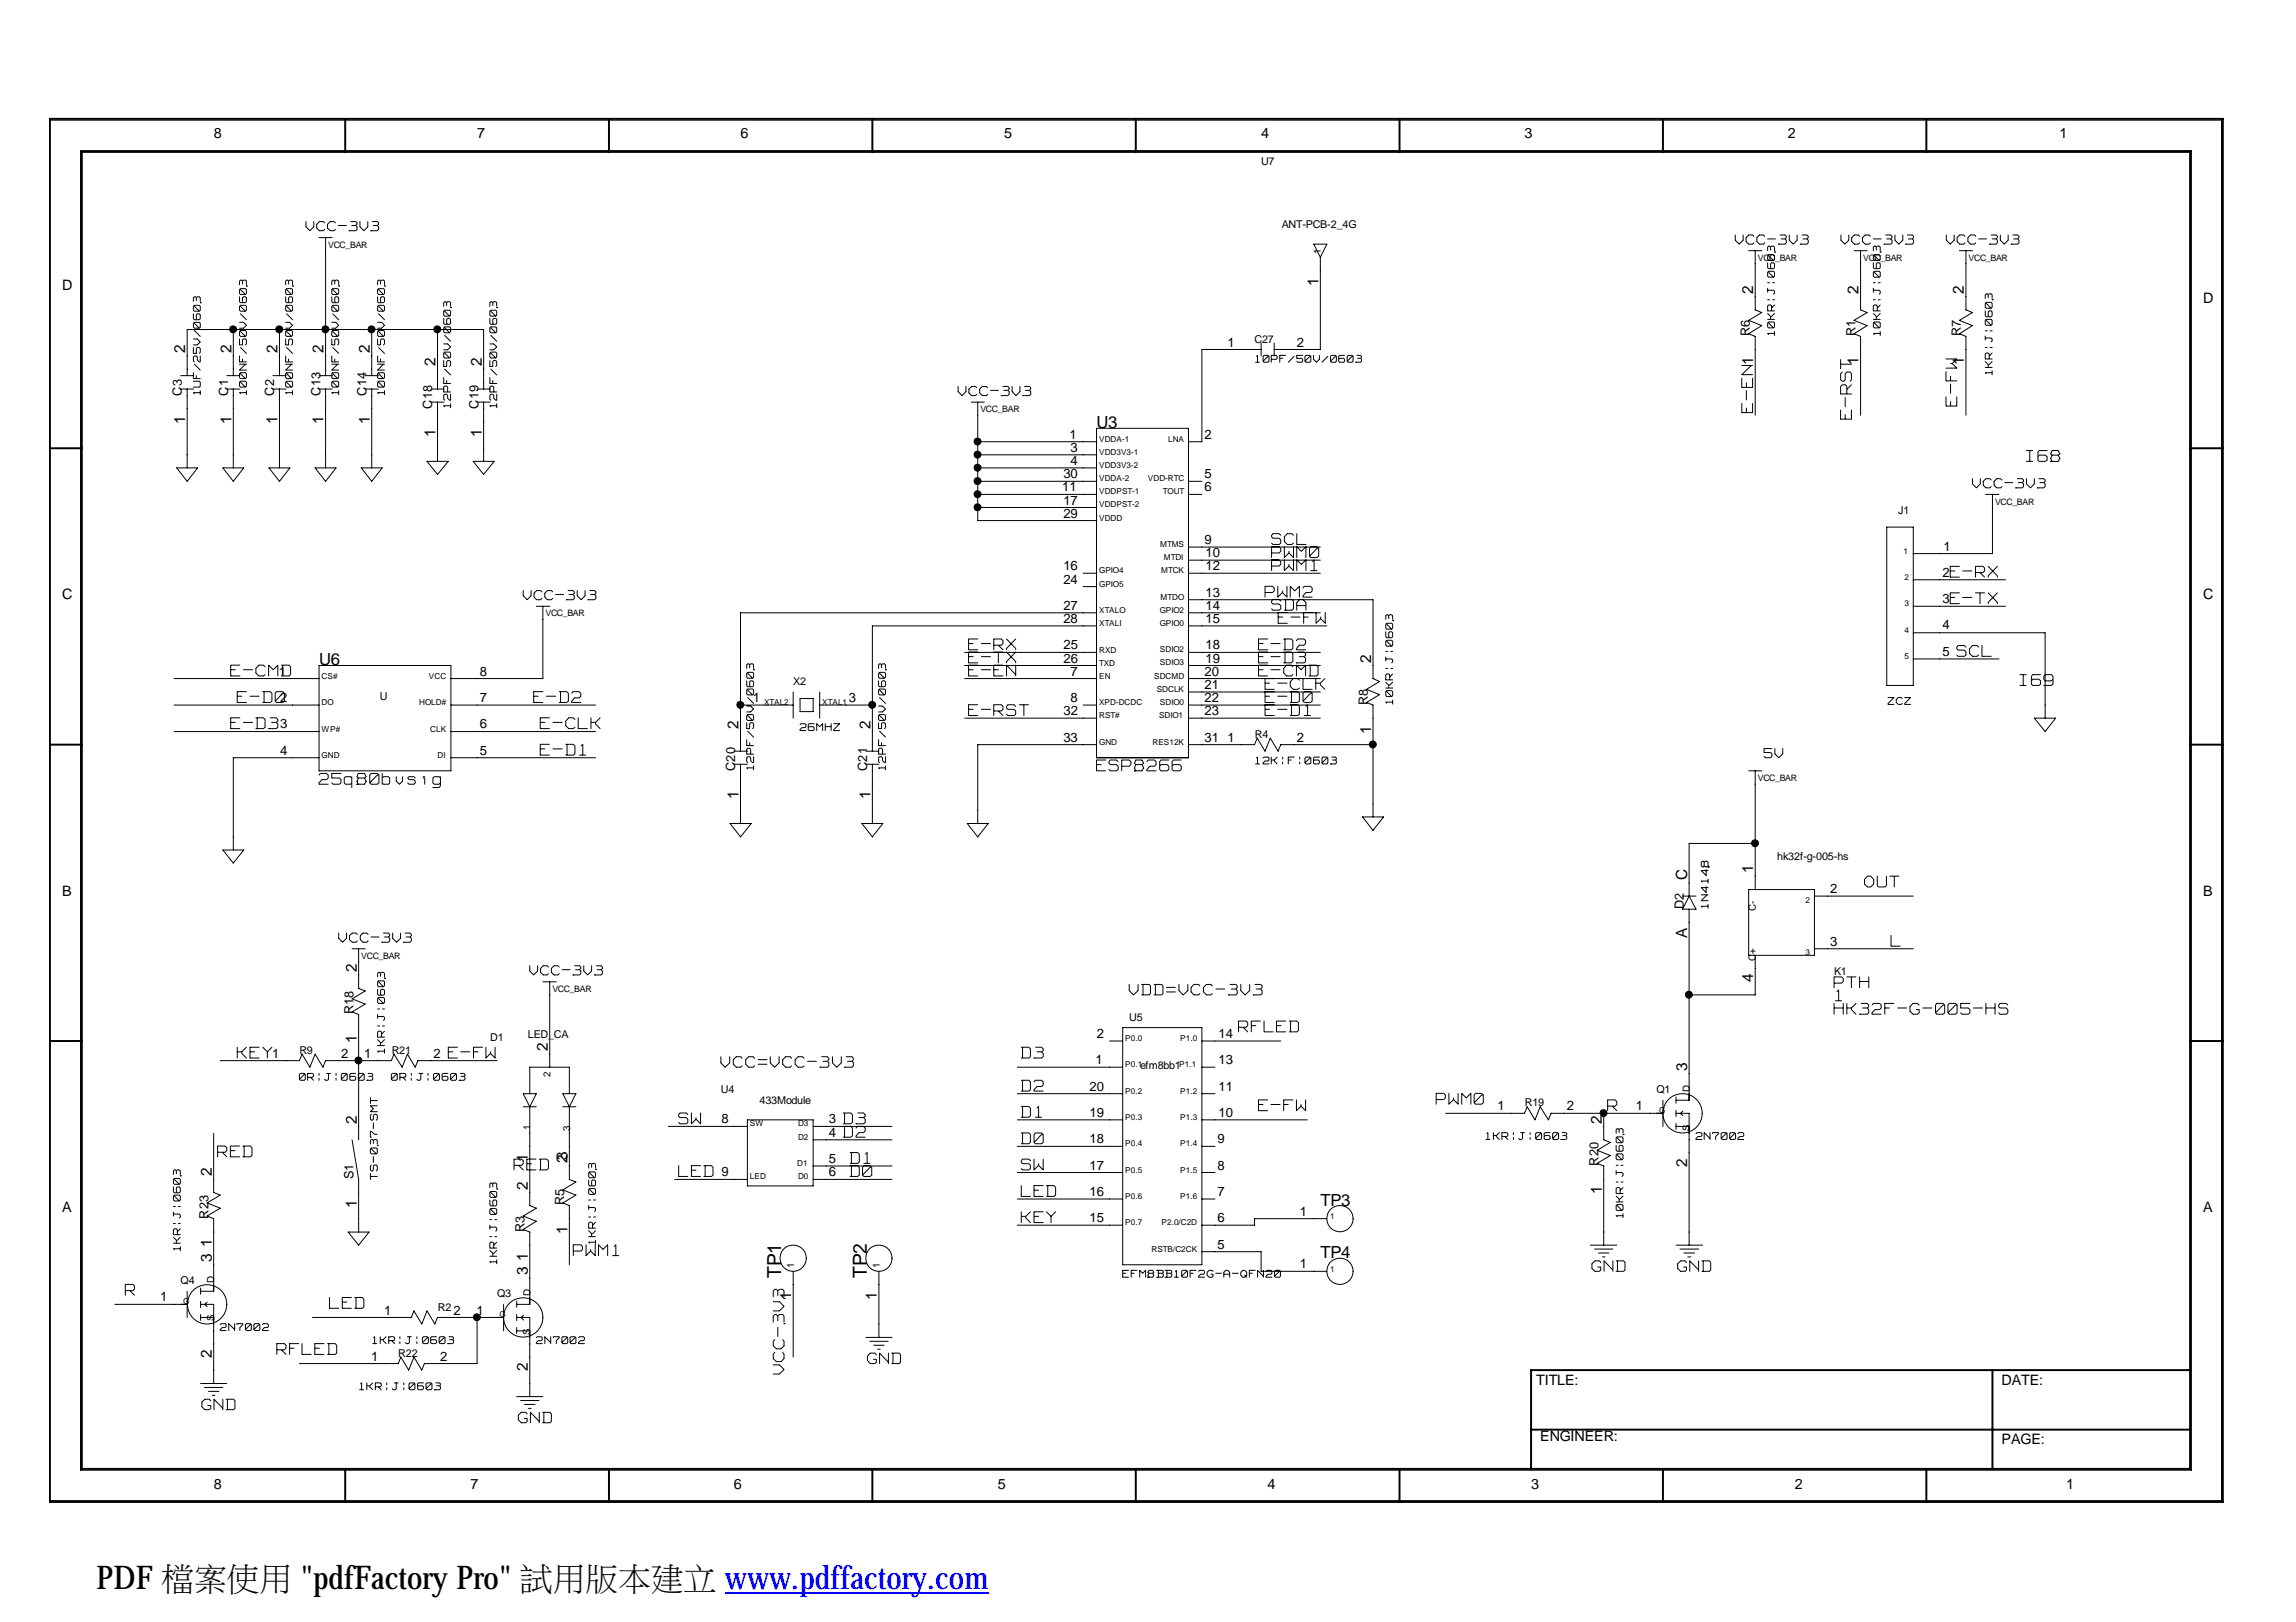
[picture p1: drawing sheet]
<svg xmlns="http://www.w3.org/2000/svg" width="297mm" height="210mm" viewBox="0 0 297 210" stroke-linecap="round" stroke-linejoin="round" font-family="sans-serif">
<defs><g id="words">
<text font-size="4.2" x="12.5" y="205.6">PDF 檔案使用 &quot;pdfFactoryPro&quot; 試用版本建立 www.pdffactory.com</text>
<g font-size="3" fill="#fff">
<text x="227.2" y="53.4" transform="rotate(-90 227.2 53.4)">E-EN</text>
<text x="253.6" y="52.5" transform="rotate(-90 253.6 52.5)">E-FW</text>
<text x="239.9" y="54.2" transform="rotate(-90 239.9 54.2)">E-RST</text>
<text x="101.9" y="177.8" transform="rotate(-90 101.9 177.8)">VCC-3V3</text>
</g>
<g font-size="2.7" fill="#fff">
<text x="262.2" y="60">I68</text>
<text x="164.5" y="70.8">SCL</text>
<text x="163.7" y="77.6">PWM2</text>
<text x="164.5" y="72.4">PWM0</text>
<text x="164.5" y="74.1">PWM1</text>
<text x="252.3" y="75">E-RX</text>
<text x="164.5" y="79.3">SDA</text>
<text x="165.4" y="81">E-FW</text>
<text x="252.3" y="78.4">E-TX</text>
<text x="29.8" y="87.8">E-CMD</text>
<text x="125.3" y="86.1">E-TX</text>
<text x="125.3" y="84.4">E-RX</text>
<text x="125.3" y="87.8">E-EN</text>
<text x="162.8" y="87.8">E-CMD</text>
<text x="162.8" y="86.1">E-D3</text>
<text x="162.8" y="84.4">E-D2</text>
<text x="163.7" y="89.5">E-CLK</text>
<text x="253.2" y="85.2">SCL</text>
<text x="261.3" y="89">I69</text>
<text x="29.8" y="94.6">E-D3</text>
<text x="30.7" y="91.2">E-D0</text>
<text x="69" y="91.2">E-D2</text>
<text x="69.9" y="94.6">E-CLK</text>
<text x="125.3" y="92.9">E-RST</text>
<text x="163.7" y="92.9">E-D1</text>
<text x="163.7" y="91.2">E-D0</text>
<text x="41.3" y="101.8">25q80bvsig</text>
<text x="69.9" y="98">E-D1</text>
<text x="141.9" y="100">ESP8266</text>
<text x="241.2" y="115.1">OUT</text>
<text x="244.6" y="122.7">L</text>
<text x="237.3" y="128.1">PTH</text>
<text x="237.3" y="131.5">HK32F-G-005-HS</text>
<text x="237.4" y="129.8">1</text>
<text x="30.7" y="137.2">KEY</text>
<text x="58" y="137.2">E-FW</text>
<text x="132.1" y="137.2">D3</text>
<text x="160.2" y="133.8">RFLED</text>
<text x="132.1" y="141.5">D2</text>
<text x="185.8" y="143.2">PWM0</text>
<text x="87.8" y="145.7">SW</text>
<text x="109.1" y="145.7">D3</text>
<text x="109.1" y="147.5">D2</text>
<text x="132.1" y="148.3">D0</text>
<text x="132.1" y="144.9">D1</text>
<text x="162.8" y="144">E-FW</text>
<text x="208" y="144">R</text>
<text x="28.2" y="150">RED</text>
<text x="66.5" y="151.7">RED</text>
<text x="87.8" y="152.5">LED</text>
<text x="110" y="150.8">D1</text>
<text x="110" y="152.5">D0</text>
<text x="132.1" y="151.7">SW</text>
<text x="132.1" y="155.1">LED</text>
<text x="132.1" y="158.5">KEY</text>
<text x="16.2" y="167.9">R</text>
<text x="74.2" y="162.8">PWM1</text>
<text x="42.6" y="169.6">LED</text>
<text x="35.8" y="175.6">RFLED</text>
</g>
<g font-size="2.6" fill="#fff">
<text x="146.1" y="129">VDD=VCC-3V3</text>
<text x="93.3" y="138.4">VCC=VCC-3V3</text>
<text x="206" y="164.8">GND</text>
<text x="217" y="164.8">GND</text>
<text x="112.2" y="176.7">GND</text>
<text x="26.1" y="182.7">GND</text>
<text x="67.1" y="184.4">GND</text>
</g>
<g font-size="2.5">
<text x="101" y="165.4" transform="rotate(-90 101 165.4)">TP1</text>
<text x="112.1" y="165.4" transform="rotate(-90 112.1 165.4)">TP2</text>
</g>
<g font-size="2.3" fill="#fff">
<text x="39.6" y="30.1">VCC-3V3</text>
<text x="224.5" y="31.8">VCC-3V3</text>
<text x="238.2" y="31.8">VCC-3V3</text>
<text x="251.8" y="31.8">VCC-3V3</text>
<text x="124" y="51.4">VCC-3V3</text>
<text x="255.2" y="63.3">VCC-3V3</text>
<text x="67.7" y="77.8">VCC-3V3</text>
<text x="228.2" y="98.3">5V</text>
<text x="43.8" y="122.1">VCC-3V3</text>
<text x="68.5" y="126.4">VCC-3V3</text>
</g>
<g font-size="2.2">
<text x="141.9" y="55.4">U3</text>
<text x="41.3" y="86.1">U6</text>
<text x="170.8" y="156">TP3</text>
<text x="170.8" y="162.8">TP4</text>
</g>
<g font-size="2">
<text x="170.6" y="37" transform="rotate(-90 170.6 37)">1</text>
<text x="226.8" y="38.1" transform="rotate(-90 226.8 38.1)">2</text>
<text x="240.5" y="38.1" transform="rotate(-90 240.5 38.1)">2</text>
<text x="254.1" y="38.1" transform="rotate(-90 254.1 38.1)">2</text>
<text x="24" y="45.7" transform="rotate(-90 24 45.7)">2</text>
<text x="29.9" y="45.7" transform="rotate(-90 29.9 45.7)">2</text>
<text x="35.9" y="45.7" transform="rotate(-90 35.9 45.7)">2</text>
<text x="41.9" y="45.7" transform="rotate(-90 41.9 45.7)">2</text>
<text x="47.8" y="45.7" transform="rotate(-90 47.8 45.7)">2</text>
<text x="56.3" y="47.4" transform="rotate(-90 56.3 47.4)">2</text>
<text x="62.3" y="47.4" transform="rotate(-90 62.3 47.4)">2</text>
<text x="226.8" y="47.2" transform="rotate(-90 226.8 47.2)">1</text>
<text x="240.5" y="47.2" transform="rotate(-90 240.5 47.2)">1</text>
<text x="254.1" y="47.2" transform="rotate(-90 254.1 47.2)">1</text>
<text x="24" y="54.9" transform="rotate(-90 24 54.9)">1</text>
<text x="29.9" y="54.9" transform="rotate(-90 29.9 54.9)">1</text>
<text x="35.9" y="54.9" transform="rotate(-90 35.9 54.9)">1</text>
<text x="41.9" y="54.9" transform="rotate(-90 41.9 54.9)">1</text>
<text x="47.8" y="54.9" transform="rotate(-90 47.8 54.9)">1</text>
<text x="56.3" y="56.6" transform="rotate(-90 56.3 56.6)">1</text>
<text x="62.3" y="56.6" transform="rotate(-90 62.3 56.6)">1</text>
<text x="177.4" y="85.8" transform="rotate(-90 177.4 85.8)">2</text>
<text x="95.5" y="94.3" transform="rotate(-90 95.5 94.3)">2</text>
<text x="112.6" y="94.3" transform="rotate(-90 112.6 94.3)">2</text>
<text x="177.4" y="94.9" transform="rotate(-90 177.4 94.9)">1</text>
<text x="95.5" y="103.4" transform="rotate(-90 95.5 103.4)">1</text>
<text x="112.6" y="103.4" transform="rotate(-90 112.6 103.4)">1</text>
<text x="218.3" y="113.9" transform="rotate(-90 218.3 113.9)">C</text>
<text x="226.8" y="112.9" transform="rotate(-90 226.8 112.9)">1</text>
<text x="46.1" y="125.8" transform="rotate(-90 46.1 125.8)">2</text>
<text x="218.3" y="121.4" transform="rotate(-90 218.3 121.4)">A</text>
<text x="226.8" y="127.1" transform="rotate(-90 226.8 127.1)">4</text>
<text x="46.1" y="135" transform="rotate(-90 46.1 135)">1</text>
<text x="70.9" y="136.1" transform="rotate(-90 70.9 136.1)">2</text>
<text x="218.3" y="138.6" transform="rotate(-90 218.3 138.6)">3</text>
<text x="46.1" y="145.4" transform="rotate(-90 46.1 145.4)">2</text>
<text x="207.2" y="145.4" transform="rotate(-90 207.2 145.4)">2</text>
<text x="27.4" y="152.2" transform="rotate(-90 27.4 152.2)">2</text>
<text x="68.3" y="154" transform="rotate(-90 68.3 154)">2</text>
<text x="68.3" y="150.3" transform="rotate(-90 68.3 150.3)">1</text>
<text x="73.4" y="150.6" transform="rotate(-90 73.4 150.6)">23</text>
<text x="207.2" y="154.6" transform="rotate(-90 207.2 154.6)">1</text>
<text x="218.3" y="151" transform="rotate(-90 218.3 151)">2</text>
<text x="27.4" y="161.4" transform="rotate(-90 27.4 161.4)">1</text>
<text x="46.1" y="156.3" transform="rotate(-90 46.1 156.3)">1</text>
<text x="73.4" y="159.7" transform="rotate(-90 73.4 159.7)">1</text>
<text x="27.4" y="163.3" transform="rotate(-90 27.4 163.3)">3</text>
<text x="68.3" y="165" transform="rotate(-90 68.3 165)">3</text>
<text x="68.3" y="163.1" transform="rotate(-90 68.3 163.1)">1</text>
<text x="102.4" y="168.2" transform="rotate(-90 102.4 168.2)">1</text>
<text x="113.5" y="168.2" transform="rotate(-90 113.5 168.2)">1</text>
<text x="27.4" y="175.7" transform="rotate(-90 27.4 175.7)">2</text>
<text x="68.3" y="177.4" transform="rotate(-90 68.3 177.4)">2</text>
</g>
<g font-size="2" fill="#fff">
<text x="229.9" y="43.4" transform="rotate(-90 229.9 43.4)">10KR|J|0603</text>
<text x="243.6" y="43.4" transform="rotate(-90 243.6 43.4)">10KR|J|0603</text>
<text x="26.2" y="51.1" transform="rotate(-90 26.2 51.1)">1UF/25V/0603</text>
<text x="32.2" y="51.1" transform="rotate(-90 32.2 51.1)">100NF/50V/0603</text>
<text x="38.2" y="51.1" transform="rotate(-90 38.2 51.1)">100NF/50V/0603</text>
<text x="44.2" y="51.1" transform="rotate(-90 44.2 51.1)">100NF/50V/0603</text>
<text x="50.1" y="51.1" transform="rotate(-90 50.1 51.1)">100NF/50V/0603</text>
<text x="58.6" y="52.8" transform="rotate(-90 58.6 52.8)">12PF/50V/0603</text>
<text x="64.6" y="52.8" transform="rotate(-90 64.6 52.8)">12PF/50V/0603</text>
<text x="258.1" y="48.5" transform="rotate(-90 258.1 48.5)">1KR|J|0603</text>
<text x="180.5" y="91.1" transform="rotate(-90 180.5 91.1)">10KR|J|0603</text>
<text x="97.8" y="99.6" transform="rotate(-90 97.8 99.6)">12PF/50V/0603</text>
<text x="114.9" y="99.6" transform="rotate(-90 114.9 99.6)">12PF/50V/0603</text>
<text x="221.3" y="117.5" transform="rotate(-90 221.3 117.5)">1N4148</text>
<text x="50.1" y="136.3" transform="rotate(-90 50.1 136.3)">1KR|J|0603</text>
<text x="49.1" y="152.6" transform="rotate(-90 49.1 152.6)">TS-037-SMT</text>
<text x="23.7" y="161.9" transform="rotate(-90 23.7 161.9)">1KR|J|0603</text>
<text x="77.4" y="161" transform="rotate(-90 77.4 161)">1KR|J|0603</text>
<text x="210.3" y="157.6" transform="rotate(-90 210.3 157.6)">10KR|J|0603</text>
<text x="64.6" y="163.5" transform="rotate(-90 64.6 163.5)">1KR|J|0603</text>
</g>
<g font-size="1.9">
<text x="27.6" y="17.9">8</text>
<text x="61.7" y="17.9">7</text>
<text x="95.8" y="17.9">6</text>
<text x="129.9" y="17.9">5</text>
<text x="163.2" y="17.9">4</text>
<text x="197.2" y="17.9">3</text>
<text x="231.3" y="17.9">2</text>
<text x="266.4" y="17.9">1</text>
<text x="8" y="37.5">D</text>
<text x="285" y="39.2">D</text>
<text x="8" y="77.6">C</text>
<text x="285" y="77.6">C</text>
<text x="8" y="115.9">B</text>
<text x="285" y="115.9">B</text>
<text x="8" y="156.8">A</text>
<text x="285" y="156.8">A</text>
<text x="198.8" y="179.2">TITLE:</text>
<text x="259" y="179.2">DATE:</text>
<text x="199.3" y="186.5">ENGINEER:</text>
<text x="259" y="186.8">PAGE:</text>
<text x="27.6" y="192.6">8</text>
<text x="60.9" y="192.6">7</text>
<text x="95" y="192.6">6</text>
<text x="129.1" y="192.6">5</text>
<text x="164" y="192.6">4</text>
<text x="198.1" y="192.6">3</text>
<text x="232.2" y="192.6">2</text>
<text x="267.3" y="192.6">1</text>
</g>
<g font-size="1.7">
<text x="158.8" y="44.8">1</text>
<text x="167.8" y="44.8">2</text>
<text x="226.4" y="43.5" transform="rotate(-90 226.4 43.5)">R6</text>
<text x="240" y="43.5" transform="rotate(-90 240 43.5)">R1</text>
<text x="253.7" y="43.5" transform="rotate(-90 253.7 43.5)">R7</text>
<text x="23.5" y="51.2" transform="rotate(-90 23.5 51.2)">C3</text>
<text x="29.5" y="51.2" transform="rotate(-90 29.5 51.2)">C1</text>
<text x="35.5" y="51.2" transform="rotate(-90 35.5 51.2)">C2</text>
<text x="41.4" y="51.2" transform="rotate(-90 41.4 51.2)">C13</text>
<text x="47.4" y="51.2" transform="rotate(-90 47.4 51.2)">C14</text>
<text x="55.9" y="52.9" transform="rotate(-90 55.9 52.9)">C18</text>
<text x="61.9" y="52.9" transform="rotate(-90 61.9 52.9)">C19</text>
<text x="138.3" y="56.8">1</text>
<text x="138.5" y="58.5">3</text>
<text x="155.8" y="56.8">2</text>
<text x="137.4" y="63.6">11</text>
<text x="137.6" y="65.3">17</text>
<text x="137.6" y="61.9">30</text>
<text x="138.5" y="60.2">4</text>
<text x="155.8" y="61.9">5</text>
<text x="155.8" y="63.6">6</text>
<text x="137.6" y="67">29</text>
<text x="155.8" y="70.4">9</text>
<text x="251.4" y="71.3">1</text>
<text x="137.6" y="75.5">24</text>
<text x="137.6" y="73.8">16</text>
<text x="156" y="77.2">13</text>
<text x="156" y="72.1">10</text>
<text x="156" y="73.8">12</text>
<text x="251.3" y="74.6">2</text>
<text x="137.6" y="78.9">27</text>
<text x="137.6" y="80.6">28</text>
<text x="156" y="78.9">14</text>
<text x="156" y="80.6">15</text>
<text x="251.3" y="81.5">4</text>
<text x="251.3" y="78.1">3</text>
<text x="36.1" y="87.4">1</text>
<text x="62.1" y="87.4">8</text>
<text x="137.6" y="85.7">26</text>
<text x="137.6" y="84">25</text>
<text x="138.5" y="87.4">7</text>
<text x="155.8" y="87.4">20</text>
<text x="155.8" y="89.2">21</text>
<text x="156" y="85.7">19</text>
<text x="156" y="84">18</text>
<text x="251.3" y="84.9">5</text>
<text x="36.2" y="94.2">3</text>
<text x="36.2" y="90.9">2</text>
<text x="62.1" y="90.9">7</text>
<text x="62.1" y="94.2">6</text>
<text x="97.4" y="90.9">1</text>
<text x="109.8" y="90.9">3</text>
<text x="137.6" y="96">33</text>
<text x="137.6" y="92.6">32</text>
<text x="138.5" y="90.9">8</text>
<text x="155.8" y="92.6">23</text>
<text x="155.8" y="90.9">22</text>
<text x="155.8" y="96">31</text>
<text x="158.8" y="96">1</text>
<text x="167.8" y="96">2</text>
<text x="177" y="91.2" transform="rotate(-90 177 91.2)">R8</text>
<text x="36.2" y="97.7">4</text>
<text x="62.1" y="97.7">5</text>
<text x="95.1" y="99.8" transform="rotate(-90 95.1 99.8)">C20</text>
<text x="112.2" y="99.8" transform="rotate(-90 112.2 99.8)">C21</text>
<text x="217.8" y="117.7" transform="rotate(-90 217.8 117.7)">D2</text>
<text x="236.8" y="115.6">2</text>
<text x="236.8" y="122.4">3</text>
<text x="45.7" y="131.2" transform="rotate(-90 45.7 131.2)">R18</text>
<text x="35.2" y="136.9">1</text>
<text x="44.2" y="136.9">2</text>
<text x="47.1" y="136.9">1</text>
<text x="56.1" y="136.9">2</text>
<text x="141.7" y="137.7">1</text>
<text x="141.9" y="134.3">2</text>
<text x="157.6" y="137.7">13</text>
<text x="157.6" y="134.3">14</text>
<text x="141" y="141.2">20</text>
<text x="157.6" y="141.2">11</text>
<text x="193.7" y="143.7">1</text>
<text x="202.7" y="143.7">2</text>
<text x="211.6" y="143.7">1</text>
<text x="93.3" y="145.4">8</text>
<text x="107.2" y="147.1">4</text>
<text x="107.2" y="145.4">3</text>
<text x="141" y="148">18</text>
<text x="141" y="144.5">19</text>
<text x="157.5" y="148">9</text>
<text x="157.6" y="144.5">10</text>
<text x="45.7" y="152.6" transform="rotate(-90 45.7 152.6)">S1</text>
<text x="73" y="156" transform="rotate(-90 73 156)">R5</text>
<text x="93.3" y="152.2">9</text>
<text x="107.2" y="152.2">6</text>
<text x="107.2" y="150.5">5</text>
<text x="141" y="154.8">16</text>
<text x="141" y="151.4">17</text>
<text x="157.5" y="154.8">7</text>
<text x="157.5" y="151.4">8</text>
<text x="206.8" y="150.8" transform="rotate(-90 206.8 150.8)">R20</text>
<text x="27" y="157.7" transform="rotate(-90 27 157.7)">R23</text>
<text x="67.9" y="159.4" transform="rotate(-90 67.9 159.4)">R3</text>
<text x="141" y="158.2">15</text>
<text x="157.5" y="161.6">5</text>
<text x="157.5" y="158.2">6</text>
<text x="168.1" y="157.3">1</text>
<text x="168.1" y="164.1">1</text>
<text x="20.7" y="168.4">1</text>
<text x="49.7" y="170.1">1</text>
<text x="58.7" y="170.1">2</text>
<text x="61.6" y="170.1">1</text>
<text x="48" y="176.1">1</text>
<text x="56.9" y="176.1">2</text>
</g>
<g font-size="1.7" fill="#fff">
<text x="162.4" y="47">10PF/50V/0603</text>
<text x="103.5" y="94.7">26MHZ</text>
<text x="244.3" y="91.3">ZCZ</text>
<text x="162.4" y="99">12K|F|0603</text>
<text x="38.7" y="140">0R|J|060</text>
<text x="46.9" y="140">3</text>
<text x="50.6" y="140">0R|J|0603</text>
<text x="192.2" y="147.6">1KR|J|0603</text>
<text x="219.4" y="147.6">2N7002</text>
<text x="145.2" y="165.5">EFM8BB10F2G-A-QFN20</text>
<text x="28.5" y="172.4">2N7002</text>
<text x="48.2" y="174">1KR|J|0603</text>
<text x="69.4" y="174">2N7002</text>
<text x="46.5" y="180">1KR|J|0603</text>
</g>
<g font-size="1.4">
<text x="163.2" y="21.3">U7</text>
<text x="165.8" y="29.5">ANT-PCB-2_4G</text>
<text x="162.3" y="44.3">C27</text>
<text x="245.6" y="66.5">J1</text>
<text x="102.6" y="88.7">X2</text>
<text x="49.1" y="90.6">U</text>
<text x="162.3" y="95.5">R4</text>
<text x="229.9" y="111.3">hk32f-g-005-hs</text>
<text x="237.3" y="126.1">K1</text>
<text x="38.7" y="136.4">R9</text>
<text x="50.7" y="136.4">R21</text>
<text x="63.4" y="134.7">D1</text>
<text x="68.3" y="134.4">LED_CA</text>
<text x="146.1" y="132.1">U5</text>
<text x="93.3" y="141.5">U4</text>
<text x="98.3" y="142.9">433Module</text>
<text x="147.5" y="138.4">efm8bb1</text>
<text x="197.3" y="143.2">R19</text>
<text x="214.3" y="141.5">Q1</text>
<text x="23.4" y="166.2">Q4</text>
<text x="64.3" y="167.9">Q3</text>
<text x="56.6" y="169.6">R2</text>
<text x="51.5" y="175.6">R22</text>
</g>
<g font-size="1.3">
<text x="170.9" y="32.9" transform="rotate(-90 170.9 32.9)">1</text>
<text x="227.2" y="117.9" transform="rotate(-90 227.2 117.9)">C-</text>
<text x="227.2" y="124.3" transform="rotate(-90 227.2 124.3)">C+</text>
<text x="71.2" y="139.4" transform="rotate(-90 71.2 139.4)">2</text>
<text x="218.6" y="141.3" transform="rotate(-90 218.6 141.3)">D</text>
<text x="68.6" y="146.2" transform="rotate(-90 68.6 146.2)">1</text>
<text x="73.7" y="146.3" transform="rotate(-90 73.7 146.3)">3</text>
<text x="218.6" y="146.3" transform="rotate(-90 218.6 146.3)">S</text>
<text x="27.7" y="166" transform="rotate(-90 27.7 166)">D</text>
<text x="68.6" y="167.7" transform="rotate(-90 68.6 167.7)">D</text>
<text x="102.7" y="164.1" transform="rotate(-90 102.7 164.1)">1</text>
<text x="113.8" y="164.1" transform="rotate(-90 113.8 164.1)">1</text>
<text x="27.7" y="171" transform="rotate(-90 27.7 171)">S</text>
<text x="68.6" y="172.7" transform="rotate(-90 68.6 172.7)">S</text>
</g>
<g font-size="1.1">
<text x="42.5" y="32.1">VCC_BAR</text>
<text x="227.4" y="33.8">VCC_BAR</text>
<text x="241" y="33.8">VCC_BAR</text>
<text x="254.7" y="33.8">VCC_BAR</text>
<text x="126.8" y="53.4">VCC_BAR</text>
<text x="142.2" y="58.9">VDD3V3-1</text>
<text x="142.2" y="57.2">VDDA-1</text>
<text x="151.1" y="57.2">LNA</text>
<text x="142.2" y="65.7">VDDPST-2</text>
<text x="142.2" y="64">VDDPST-1</text>
<text x="142.2" y="60.6">VDD3V3-2</text>
<text x="142.2" y="62.3">VDDA-2</text>
<text x="148.5" y="62.3">VDD-RTC</text>
<text x="150.5" y="64">TOUT</text>
<text x="258.1" y="65.3">VCC_BAR</text>
<text x="142.2" y="67.4">VDDD</text>
<text x="150.1" y="70.8">MTMS</text>
<text x="246.3" y="71.6">1</text>
<text x="142.2" y="74.2">GPIO4</text>
<text x="142.2" y="75.9">GPIO5</text>
<text x="150.2" y="77.6">MTDO</text>
<text x="150.2" y="74.2">MTCK</text>
<text x="150.6" y="72.5">MTDI</text>
<text x="246.4" y="75">2</text>
<text x="70.6" y="79.8">VCC_BAR</text>
<text x="142.2" y="81">XTALI</text>
<text x="142.2" y="79.3">XTALO</text>
<text x="150" y="81">GPIO0</text>
<text x="150" y="79.3">GPIO2</text>
<text x="246.4" y="81.9">4</text>
<text x="246.4" y="78.4">3</text>
<text x="41.6" y="87.8">CS#</text>
<text x="55.5" y="87.9">VCC</text>
<text x="142.2" y="87.8">EN</text>
<text x="142.2" y="86.2">TXD</text>
<text x="142.2" y="84.5">RXD</text>
<text x="149.3" y="87.8">SDCMD</text>
<text x="149.6" y="89.5">SDCLK</text>
<text x="150.1" y="86.1">SDIO3</text>
<text x="150.1" y="84.4">SDIO2</text>
<text x="246.4" y="85.2">5</text>
<text x="41.6" y="94.7">WP#</text>
<text x="41.6" y="91.2">DO</text>
<text x="54.2" y="91.3">HOLD#</text>
<text x="55.7" y="94.7">CLK</text>
<text x="98.8" y="91.2">XTAL2</text>
<text x="106.4" y="91.2">XTAL1</text>
<text x="142.2" y="91.2">XPD-DCDC</text>
<text x="142.2" y="92.9">RST#</text>
<text x="149.9" y="92.9">SDIO1</text>
<text x="150.1" y="91.2">SDIO0</text>
<text x="41.6" y="98.1">GND</text>
<text x="56.6" y="98.1">DI</text>
<text x="142.2" y="96.4">GND</text>
<text x="149.1" y="96.4">RES12K</text>
<text x="227.4" y="101.1">VCC_BAR</text>
<text x="233.6" y="116.9">2</text>
<text x="46.7" y="124.1">VCC_BAR</text>
<text x="233.6" y="123.6">3</text>
<text x="71.5" y="128.4">VCC_BAR</text>
<text x="145.6" y="134.7">P0.0</text>
<text x="152.7" y="134.7">P1.0</text>
<text x="145.6" y="141.5">P0.2</text>
<text x="145.6" y="138.1">P0.1</text>
<text x="152.6" y="138.1">P1.1</text>
<text x="152.7" y="141.5">P1.2</text>
<text x="97" y="145.8">SW</text>
<text x="103.3" y="147.5">D2</text>
<text x="103.3" y="145.8">D3</text>
<text x="145.6" y="148.4">P0.4</text>
<text x="145.6" y="144.9">P0.3</text>
<text x="152.7" y="148.4">P1.4</text>
<text x="152.7" y="144.9">P1.3</text>
<text x="214.6" y="144.1">G</text>
<text x="97" y="152.6">LED</text>
<text x="103.1" y="150.9">D1</text>
<text x="103.3" y="152.6">D0</text>
<text x="145.6" y="155.2">P0.6</text>
<text x="145.6" y="151.7">P0.5</text>
<text x="152.7" y="155.2">P1.6</text>
<text x="152.7" y="151.7">P1.5</text>
<text x="145.6" y="158.6">P0.7</text>
<text x="149" y="162">RSTB/C2CK</text>
<text x="150.3" y="158.6">P2.0/C2D</text>
<text x="172.1" y="157.7">1</text>
<text x="172.1" y="164.6">1</text>
<text x="23.7" y="168.8">G</text>
<text x="64.6" y="170.5">G</text>
</g>
</g></defs>
<g fill="none" stroke="#000" stroke-width=".25">
<path d="M6.3 15.4h281.3v179h-281.3zM10.6 19.7h272.7v170.4h-272.7zM44.7 15.4v4.3M78.8 15.4v4.3M112.9 15.4v4.3M146.9 15.4v4.3M181.1 15.4v4.3M215.1 15.4v4.3M249.2 15.4v4.3M6.3 58h4.3M283.3 58h4.3M6.3 96.4h4.3"/>
<path d="M283.3 96.4h4.3M6.3 134.7h4.3M283.3 134.7h4.3M257.8 177.3v12.8M283.3 177.3h-85.2v12.8M44.7 190.1v4.3M78.8 190.1v4.3M112.9 190.1v4.3M146.9 190.1v4.3M181.1 190.1v4.3M198.1 185h85.2M215.1 190.1v4.3"/>
<path d="M249.2 190.1v4.3"/>
</g>
<g fill="none" stroke="#000" stroke-width=".13">
<path d="M6.5 15.6h280.9v178.6h-280.9zM10.4 19.5h273.1v170.8h-273.1zM25 38.6v.4M25 39.7v.4M25.1 38.4l-.1 .1M25.1 39.6h.1M25.1 39.5l-.1 .1M25.2 38.4h.1M25.2 39.7l.5 .5M25.2 39.5h.5M25.3 38.4l.1 .1M25.4 38.6v.3"/>
<path d="M25.5 38.4l-.1 .1M25.6 38.4h.1M25.8 38.4l.1 .1M25.8 39.5l.1 .1M25.9 39.2h.1M25.9 38.6v.4M25.9 39.7v.4M31 38l.1 .1M31 39l.1 .2M31 36.4v.4M31 37.5v.4M31 38.4v.6"/>
<path d="M31 39.7v.4M31.1 36.3l-.1 .1M31.1 37.4v.1M31.1 39.6h.1M31.1 37.4l-.1 .1M31.1 39.5l-.1 .1M31.2 36.3h.1M31.2 39.5h.5M31.2 37.4h.5M31.2 38.1h.5M31.2 39.2h.5M31.2 37.5l.5 .6"/>
<path d="M31.2 39.7l.5 .5M31.2 36.3l.2 .1M31.4 36.4v.4M31.4 38.6v.4M31.4 39l.1 .1M31.5 36.3h-.1M31.5 38.4l-.1 .1M31.5 38.4h.2M31.5 36.3h.2M31.7 36.3l.2 .1M31.7 37.4l.2 .1M31.7 38.4l.2 .1"/>
<path d="M31.7 39.5l.2 .1M31.9 37h.1M31.9 38l-.2 .1M31.9 39l-.2 .2M31.9 36.4v.4M31.9 37.5v.4M31.9 38.6v.4M31.9 39.7v.4M37 38l.1 .1M37 39l.1 .2M37 36.4v.4M37 37.5v.4"/>
<path d="M37 38.4v.6M37 39.7v.4M37.1 36.3l-.1 .1M37.1 37.4v.1M37.1 39.6h.1M37.1 37.4l-.1 .1M37.1 39.5l-.1 .1M37.1 36.3h.1M37.1 39.5h.6M37.1 37.4h.6M37.1 38.1h.6M37.1 39.2h.6"/>
<path d="M37.1 37.5l.6 .6M37.1 39.7l.6 .5M37.2 36.3l.1 .1M37.3 36.4v.4M37.3 38.6v.4M37.3 39l.1 .1M37.5 38.4l-.2 .1M37.5 36.3h-.1M37.5 38.4h.2M37.5 36.3h.2M37.7 36.3l.1 .1M37.7 37.4l.1 .1"/>
<path d="M37.7 38.4l.1 .1M37.7 39.5l.1 .1M37.8 37h.1M37.8 38l-.1 .1M37.8 39l-.1 .2M37.8 36.4v.4M37.8 37.5v.4M37.8 38.6v.4M37.8 39.7v.4M39.6 29.4l.4 .4M39.6 28.7v.6M40.6 28.7v.6"/>
<path d="M40.6 29.4l-.5 .5M41 29.5l.3 .4M41 29.1v.4M41.3 30.7h1.7M41.3 28.7l-.3 .3M41.4 29.9h.4M41.4 28.7h.4M41.8 28.7l.2 .1M42 29.7l-.2 .2M42.1 30.7v17.9M42.4 29.1v.4M42.4 29.5l.3 .4"/>
<path d="M42.7 28.7l-.3 .3M42.8 29.9h.4M42.8 28.7h.4M42.9 38l.2 .1M42.9 39l.2 .2M42.9 36.4v.4M42.9 37.5v.4M42.9 38.4v.6M42.9 39.7v.4M43.1 36.3l-.2 .1M43.1 37.4v.1M43.1 39.6h.1"/>
<path d="M43.1 37.4l-.2 .1M43.1 39.5l-.2 .1M43.1 36.3h.1M43.1 39.5h.5M43.1 37.4h.5M43.1 38.1h.5M43.1 39.2h.5M43.1 37.5l.5 .6M43.1 39.7l.5 .5M43.2 36.3l.1 .1M43.2 28.7l.2 .1M43.3 36.4v.4"/>
<path d="M43.3 38.6v.4M43.3 39l.1 .1M43.4 29.7l-.2 .2M43.4 36.3h-.1M43.4 38.4l-.1 .1M43.5 38.4h.1M43.5 36.3h.1M43.7 36.3l.1 .1M43.7 37.4l.1 .1M43.7 38.4l.1 .1M43.7 39.5l.1 .1M43.8 29.2h1"/>
<path d="M43.8 37h.1M43.8 38l-.1 .1M43.8 39l-.1 .2M43.8 36.4v.4M43.8 37.5v.4M43.8 38.6v.4M43.8 39.7v.4M45.2 29.9h.1M45.4 29.9h.6M45.4 28.7h.6M45.5 29.2h.5M46 28.7l.2 .1"/>
<path d="M46.1 29.2l.1 .2M46.2 29.7l-.2 .2M46.2 28.9v.1M46.2 29.4v.2M46.2 29l-.2 .2M46.6 29.4l.4 .4M46.6 28.7v.6M47.6 28.7v.6M47.6 29.4l-.5 .5M48 29.9h.1M48.2 29.9h.6M48.2 28.7h.6"/>
<path d="M48.3 29.2h.5M48.8 28.7l.2 .1M48.9 38l.1 .1M48.9 39l.1 .2M48.9 29.2l.1 .2M48.9 36.4v.4M48.9 37.5v.4M48.9 38.4v.6M48.9 39.7v.4M49 36.3l-.1 .1M49 28.9v.1M49 29.4v.2"/>
<path d="M49 37.4v.1M49 39.6h.1M49 37.4l-.1 .1M49 39.5l-.1 .1M49 29l-.2 .2M49 29.7l-.2 .2M49 36.3h.1M49 39.5h.6M49 37.5l.6 .6M49 37.4h.6M49 38.1h.6M49 39.2h.6"/>
<path d="M49 39.7l.6 .5M49.1 36.3l.1 .1M49.2 36.4v.4M49.2 38.6v.4M49.2 39l.1 .1M49.4 36.3h-.1M49.4 38.4l-.2 .1M49.4 38.4h.2M49.4 36.3h.2M49.6 36.3l.1 .1M49.6 37.4l.1 .1M49.6 38.4l.1 .1"/>
<path d="M49.6 39.5l.1 .1M49.7 37h.1M49.7 38l-.1 .1M49.7 39l-.1 .2M49.7 36.4v.4M49.7 37.5v.4M49.7 38.6v.4M49.7 39.7v.4M57.4 39.2v.4M57.5 39l-.1 .2M57.6 39h.1M57.7 39l.1 .2"/>
<path d="M57.8 39.2v.4M57.9 39l-.1 .1M58 39h.1M58.2 39l.1 .2M58.3 39.8h.1M58.3 39.2v.4M63.4 39.2v.4M63.5 39l-.1 .2M63.5 39h.1M63.6 39l.2 .2M63.8 39.2v.4M63.9 39l-.1 .1"/>
<path d="M63.9 39h.2M64.1 39l.2 .2M64.3 39.8h.1M64.3 39.2v.4M170 31.6h1.7l-.9 1.7zM170.8 33.3v11.9h-6M224.5 31.1l.5 .5M224.5 30.4v.6M225.5 30.4v.6M225.5 31.1l-.5 .5M225.9 30.8v.4M225.9 31.3l.3 .3"/>
<path d="M226.2 32.4h1.7M226.2 30.4l-.3 .3M226.3 31.6h.4M226.3 30.4h.4M226.7 30.4l.2 .2M226.9 31.4l-.2 .2M227.1 32.4v7.7l.8 .3-1.7 1.1 1.7 .6-1.7 1.1 .9 .3v10.2M227.3 30.8v.4M227.3 31.3l.3 .3M227.6 30.4l-.3 .3M227.7 31.6h.4M227.7 30.4h.4"/>
<path d="M228.1 30.4l.2 .2M228.3 31.4l-.2 .2M228.7 33.6l.1 .1M228.7 34.6l.1 .2M228.7 35.7l.1 .2M228.7 36.6h.2M228.7 38.8h.2M228.7 32v.4M228.7 33.1v.4M228.7 34v.6M228.7 35.3v.4M228.7 37.3v.5"/>
<path d="M228.7 39.6v.6M228.7 30.9h1M228.7 37.6h.7M228.8 31.8l-.1 .2M228.8 33v.1M228.8 35.2h.1M228.8 32.9l-.1 .2M228.8 35.1l-.1 .1M228.8 39.5l-.1 .1M228.9 31.8h.1M228.9 39.5h.1M228.9 33.1l.5 .6"/>
<path d="M228.9 32.9h.5M228.9 33.7h.5M228.9 34.8h.5M228.9 35.3l.5 .5M228.9 35.1h.5M228.9 35.9h.5M228.9 31.8l.2 .2M229.1 32v.4M229.1 34.2v.4M229.1 34.6l.1 .1M229.1 39.5l.1 .1M229.2 31.8l-.1 .1"/>
<path d="M229.2 34l-.1 .1M229.2 39.6v.6M229.2 31.8h.2M229.2 34h.2M229.3 36.6h.3M229.3 38.8h.3M229.4 31.8l.2 .2M229.4 32.9l.2 .2M229.4 34l.2 .1M229.4 35.1l.2 .1M229.4 37.6l.2 .1M229.6 32.6h.1"/>
<path d="M229.6 33.6l-.2 .1M229.6 34.6l-.2 .2M229.6 35.7l-.2 .2M229.6 32v.4M229.6 33.1v.4M229.6 34.2v.4M229.6 35.3v.4M229.6 37.7v.2M229.6 37.9l-.2 .2M229.6 39.5l-.4 .3M230.1 31.6h.1M230.3 31.6h.6"/>
<path d="M230.3 30.4h.6M230.4 30.9h.5M230.9 30.4l.2 .2M231 31l.1 .1M231.1 30.6v.1M231.1 31.1v.3M231.1 31.4l-.2 .2M231.1 30.7l-.2 .2M231.5 31.1l.4 .5M231.5 30.4v.6M232.5 30.4v.6M232.5 31.1l-.5 .5"/>
<path d="M232.9 31.6h.1M233.1 31.6h.6M233.1 30.4h.6M233.3 30.9h.4M233.8 30.4l.1 .2M233.8 31l.1 .1M233.9 30.6v.1M233.9 31.1v.3M233.9 31.4l-.1 .2M233.9 30.7l-.1 .2M238.2 31.1l.4 .5M238.2 30.4v.6"/>
<path d="M239.2 31.1l-.5 .5M239.2 30.4v.6M239.6 30.8v.4M239.6 31.3l.3 .3M239.9 32.4h1.7M239.9 30.4l-.3 .3M239.9 31.6h.5M239.9 30.4h.5M240.4 30.4l.2 .2M240.6 31.4l-.2 .2M240.7 32.4v7.7l.9 .3-1.7 1.1 1.7 .6-1.7 1.1 .8 .3v10.2M241 30.8v.4"/>
<path d="M241 31.3l.3 .3M241.3 30.4l-.3 .3M241.3 31.6h.5M241.3 30.4h.5M241.8 30.4l.2 .2M242 31.4l-.2 .2M242.4 36.6h.2M242.4 38.8h.2M242.4 33.6l.1 .1M242.4 34.6l.1 .2M242.4 35.7l.1 .2M242.4 30.9h1"/>
<path d="M242.4 32v.4M242.4 33.1v.4M242.4 34v.6M242.4 35.3v.4M242.4 37.3v.5M242.4 39.6v.6M242.4 37.6h.7M242.5 31.8l-.1 .2M242.5 33v.1M242.5 35.2h.1M242.5 32.9l-.1 .2M242.5 35.1l-.1 .1"/>
<path d="M242.5 39.5l-.1 .1M242.5 31.8h.1M242.5 39.5h.2M242.5 32.9h.6M242.5 33.7h.6M242.5 34.8h.6M242.5 35.1h.6M242.5 35.9h.6M242.5 33.1l.6 .6M242.5 35.3l.6 .5M242.6 31.8l.1 .2M242.7 32v.4"/>
<path d="M242.7 34.2v.4M242.7 34.6l.1 .1M242.7 39.5l.2 .1M242.9 31.8l-.1 .1M242.9 34l-.2 .1M242.9 39.6v.6M242.9 31.8h.2M242.9 34h.2M243 36.6h.2M243 38.8h.2M243.1 31.8l.1 .2M243.1 32.9l.1 .2"/>
<path d="M243.1 34l.1 .1M243.1 35.1l.1 .1M243.1 37.6l.1 .1M243.2 32.6h.1M243.2 35.7l-.1 .2M243.2 33.6l-.1 .1M243.2 34.6l-.1 .2M243.2 32v.4M243.2 33.1v.4M243.2 34.2v.4M243.2 35.3v.4M243.2 37.7v.2"/>
<path d="M243.2 37.9l-.1 .2M243.2 39.5l-.3 .3M243.8 31.6h.1M244 31.6h.6M244 30.4h.6M244.1 30.9h.5M244.6 30.4l.2 .2M244.6 31l.2 .1M244.8 30.6v.1M244.8 31.1v.3M244.8 31.4l-.2 .2M244.8 30.7l-.2 .2"/>
<path d="M245.2 31.1l.4 .5M245.2 30.4v.6M246.2 30.4v.6M246.2 31.1l-.5 .5M246.5 31.6h.1M246.8 31.6h.6M246.8 30.4h.6M246.9 30.9h.5M247.4 30.4l.2 .2M247.4 31l.2 .1M247.6 30.6v.1M247.6 31.1v.3"/>
<path d="M247.6 31.4l-.2 .2M247.6 30.7l-.2 .2M251.8 31.1l.5 .5M251.8 30.4v.6M252.8 30.4v.6M252.8 31.1l-.5 .5M253.2 30.8v.4M253.2 31.3l.3 .3M253.5 32.4h1.7M253.5 30.4l-.3 .3M253.6 31.6h.4M253.6 30.4h.4"/>
<path d="M254 30.4l.2 .2M254.2 31.4l-.2 .2M254.3 32.4v7.7l.9 .3-1.7 1.1 1.7 .6-1.7 1.1 .8 .3v10.2M254.6 30.8v.4M254.6 31.3l.3 .3M254.9 30.4l-.3 .3M255 31.6h.4M255 30.4h.4M255.4 30.4l.2 .2M255.6 31.4l-.2 .2M256 30.9h1M256.8 39.8l.2 .1"/>
<path d="M256.8 38.2v.4M256.8 39.3v.4M257 38l-.2 .2M257 39.2v.1M257 39.1l-.2 .2M257 38h.1M257 39.3l.6 .5M257 39.1h.6M257 39.9h.6M257.1 38l.1 .2M257.2 38.2v.3M257.3 38v.1"/>
<path d="M257.4 31.6h.1M257.4 38h.2M257.6 38l.1 .2M257.6 39.1l.1 .2M257.6 31.6h.6M257.6 30.4h.6M257.7 38.8h.1M257.7 39.8l-.1 .1M257.7 38.2v.4M257.7 39.3v.4M257.7 30.9h.5M258.2 30.4l.2 .2"/>
<path d="M258.3 31l.1 .1M258.4 30.6v.1M258.4 31.1v.3M258.4 31.4l-.2 .2M258.4 30.7l-.2 .2M258.8 31.1l.4 .5M258.8 30.4v.6M259.8 30.4v.6M259.8 31.1l-.5 .5M260.2 31.6h.1M260.4 31.6h.6M260.4 30.4h.6"/>
<path d="M260.5 30.9h.5M261 30.4l.2 .2M261.1 31l.1 .1M261.2 30.6v.1M261.2 31.1v.3M261.2 31.4l-.2 .2M261.2 30.7l-.2 .2M23.4 50.3h1.7M23.4 48.6h1.7M24.2 48.6v-6h38.4v7.7M24.2 50.3v10.3M25 40.1l.1 .2"/>
<path d="M25 41.2l.1 .2M25 42.3l.1 .2M25 46.7l.1 .1M25 50.8l.1 .1M25 43.9h.5M25 49.3h.7M25 40.6v.6M25 41.9v.4M25 45v.7M25 46.2v.5M25 48.2v.8M25 44.6h.5"/>
<path d="M25 45.7h.4M25 50.1h.7M25.1 49h.8M25.1 50.8h.8M25.1 41.8h.1M25.1 41.7l-.1 .1M25.1 46.1l-.1 .1M25.1 42.8l.8 .7M25.1 47.1l.8 .8M25.2 46.1h.2M25.2 40.3h.5M25.2 41.4h.5"/>
<path d="M25.2 41.9l.5 .5M25.2 41.7h.5M25.2 42.5h.5M25.4 40.8v.4M25.4 45.1v.6M25.4 48.6v.4M25.4 41.2l.1 .1M25.4 46.1l.1 .1M25.5 40.6l-.1 .1M25.5 45l-.1 .1M25.5 46.2v.3M25.5 43.9l.4 .4"/>
<path d="M25.5 46.6l.3 .2M25.6 40.6h.1M25.6 45h.1M25.8 40.6l.1 .1M25.8 41.7l.1 .1M25.8 45l.1 .1M25.8 49.3l.1 .2M25.8 46.8h.1M25.9 44.3l-.4 .3M25.9 40.1l-.1 .2M25.9 41.2l-.1 .2M25.9 42.3l-.1 .2"/>
<path d="M25.9 45.6l-.1 .1M25.9 50l-.1 .1M25.9 40.8v.4M25.9 41.9v.4M25.9 45.1v.5M25.9 46.1v.7M25.9 49.5v.4M25.9 50.6v.5M29.3 50.3h1.7M29.3 48.6h1.7M30.2 42.6v6M30.2 50.3v10.3"/>
<path d="M31 40.1l.1 .2M31 43.4l.1 .1M31 48.9l.1 .1M31 50l.1 .1M31 50.8l.1 .1M31 41.7h.5M31 42.5h.5M31 44.6h.4M31 47.1h.9M31 42.9v.5M31 43.9v.7M31 46.1v.7"/>
<path d="M31 48.4v.4M31 49.5v.4M31 46.8h.9M31 50.8h.8M31 47.9h.9M31.1 42.8v.1M31.1 48.3v.1M31.1 49.4v.1M31.1 42.8l-.1 .1M31.1 48.2l-.1 .2M31.1 49.3l-.1 .2M31.1 40.6l.8 .8"/>
<path d="M31.1 45l.8 .7M31.2 49.3h.5M31.2 40.3h.5M31.2 49h.5M31.2 50.1h.5M31.2 42.8h.5M31.2 43.5h.5M31.2 48.2h.5M31.2 42.9l.5 .6M31.2 48.4l.5 .6M31.2 49.5l.5 .6M31.4 44v.6"/>
<path d="M31.4 46.5v.3M31.5 43.9l-.1 .1M31.5 41.7l.4 .4M31.5 43.9h.2M31.7 47.2l-.7 .7M31.7 42.8l.2 .1M31.7 43.9l.2 .1M31.7 48.2l.2 .2M31.7 49.3l.2 .2M31.8 42.1l-.3 .4M31.9 50l-.2 .1M31.9 40.1l-.2 .2"/>
<path d="M31.9 43.4l-.2 .1M31.9 44.5l-.2 .1M31.9 48.9l-.2 .1M31.9 42.9v.5M31.9 44v.5M31.9 48.4v.4M31.9 49.5v.4M31.9 50.6v.5M35.3 50.3h1.7M35.3 48.6h1.7M36.2 42.6v6M36.2 50.3v10.3"/>
<path d="M37 40.1l.1 .2M37 43.4l.1 .1M37 48.9l.1 .1M37 50l.1 .1M37 50.8l.1 .1M37 41.7h.4M37 42.5h.4M37 44.6h.3M37 47.1h.8M37 42.9v.5M37 43.9v.7M37 46.1v.7"/>
<path d="M37 48.4v.4M37 49.5v.4M37 46.8h.8M37 50.8h.8M37 47.9h.8M37.1 45l.7 .7M37.1 42.8v.1M37.1 48.3v.1M37.1 49.4v.1M37.1 42.8l-.1 .1M37.1 48.2l-.1 .2M37.1 49.3l-.1 .2"/>
<path d="M37.1 40.6l.7 .8M37.1 49.3h.6M37.1 40.3h.6M37.1 49h.6M37.1 50.1h.6M37.1 42.8h.6M37.1 43.5h.6M37.1 48.2h.6M37.1 42.9l.6 .6M37.1 48.4l.6 .6M37.1 49.5l.6 .6M37.3 44v.6"/>
<path d="M37.3 46.5v.3M37.5 43.9l-.2 .1M37.5 41.7l.3 .4M37.5 43.9h.2M37.7 47.2l-.7 .7M37.7 42.8l.1 .1M37.7 43.9l.1 .1M37.7 48.2l.1 .2M37.7 49.3l.1 .2M37.8 42.1l-.3 .4M37.8 40.1l-.1 .2M37.8 43.4l-.1 .1"/>
<path d="M37.8 44.5l-.1 .1M37.8 48.9l-.1 .1M37.8 50l-.1 .1M37.8 42.9v.5M37.8 44v.5M37.8 48.4v.4M37.8 49.5v.4M37.8 50.6v.5M41.3 50.3h1.7M41.3 48.6h1.7M42.1 50.3v10.3M42.9 40.1l.2 .2"/>
<path d="M42.9 43.4l.2 .1M42.9 48.9l.2 .1M42.9 50l.2 .1M42.9 50.8l.2 .1M42.9 41.7h.5M42.9 42.5h.5M42.9 44.6h.4M42.9 47.1h.9M42.9 42.9v.5M42.9 43.9v.7M42.9 46.1v.7M42.9 48.4v.4"/>
<path d="M42.9 49.5v.4M43 46.8h.8M43 50.8h.8M43 47.9h.8M43.1 42.8v.1M43.1 48.3v.1M43.1 49.4v.1M43.1 42.8l-.2 .1M43.1 48.2l-.2 .2M43.1 49.3l-.2 .2M43.1 40.6l.7 .8M43.1 45l.7 .7"/>
<path d="M43.1 49.5l.5 .6M43.1 49.3h.5M43.1 48.4l.5 .6M43.1 40.3h.5M43.1 49h.5M43.1 50.1h.5M43.1 42.8h.5M43.1 43.5h.5M43.1 48.2h.5M43.1 42.9l.5 .6M43.3 44v.6M43.3 46.5v.3"/>
<path d="M43.4 43.9l-.1 .1M43.4 41.7l.4 .4M43.5 43.9h.1M43.6 47.2l-.7 .7M43.7 42.8l.1 .1M43.7 43.9l.1 .1M43.7 48.2l.1 .2M43.7 49.3l.1 .2M43.8 42.1l-.4 .4M43.8 40.1l-.1 .2M43.8 43.4l-.1 .1M43.8 44.5l-.1 .1"/>
<path d="M43.8 48.9l-.1 .1M43.8 50l-.1 .1M43.8 42.9v.5M43.8 44v.5M43.8 48.4v.4M43.8 49.5v.4M43.8 50.6v.5M47.2 50.3h1.7M47.2 48.6h1.7M48.1 42.6v6M48.1 50.3v10.3M48.9 40.1l.1 .2"/>
<path d="M48.9 43.4l.1 .1M48.9 48.9l.1 .1M48.9 50l.1 .1M48.9 50.8l.1 .1M48.9 41.7h.4M48.9 42.5h.4M48.9 44.6h.3M48.9 42.9v.5M48.9 43.9v.7M48.9 46.1v.7M48.9 48.4v.4M48.9 49.5v.4"/>
<path d="M48.9 47.1h.8M48.9 46.8h.8M48.9 50.8h.8M48.9 47.9h.8M49 42.8v.1M49 48.3v.1M49 49.4v.1M49 42.8l-.1 .1M49 48.2l-.1 .2M49 49.3l-.1 .2M49 40.6l.7 .8M49 45l.7 .7"/>
<path d="M49 49.3h.6M49 40.3h.6M49 49h.6M49 50.1h.6M49 42.9l.6 .6M49 42.8h.6M49 43.5h.6M49 48.4l.6 .6M49 48.2h.6M49 49.5l.6 .6M49.2 44v.6M49.2 46.5v.3"/>
<path d="M49.4 43.9l-.2 .1M49.4 41.7l.3 .4M49.4 43.9h.2M49.6 47.2l-.7 .7M49.6 42.8l.1 .1M49.6 43.9l.1 .1M49.6 48.2l.1 .2M49.6 49.3l.1 .2M49.7 42.1l-.3 .4M49.7 40.1l-.1 .2M49.7 43.4l-.1 .1M49.7 44.5l-.1 .1"/>
<path d="M49.7 48.9l-.1 .1M49.7 50l-.1 .1M49.7 42.9v.5M49.7 44v.5M49.7 48.4v.4M49.7 49.5v.4M49.7 50.6v.5M55.2 59.7h2.8l-1.4 1.7zM55.8 50.3h1.6M55.8 52h1.6M56.6 42.6v7.7M56.6 52v7.7"/>
<path d="M57.4 46.2l.1 .1M57.4 40.8l.1 .1M57.4 41.8l.1 .2M57.4 42.9l.1 .2M57.4 51.7l.1 .1M57.4 52.5l.1 .1M57.4 44.5h.5M57.4 45.3h.5M57.4 47.4h.4M57.4 40.3v.4M57.4 41.2v.6M57.4 42.5v.4"/>
<path d="M57.4 45.7v.5M57.4 46.7v.7M57.4 48.9v.7M57.4 50.1v.6M57.4 51.2v.4M57.4 49.6h.9M57.4 50.7h.9M57.4 52.5h.9M57.5 43.4l.8 .8M57.5 40.2v.1M57.5 42.3v.1M57.5 45.6v.1"/>
<path d="M57.5 40.1l-.1 .2M57.5 42.3l-.1 .1M57.5 45.6l-.1 .1M57.5 50l-.1 .1M57.5 51l-.1 .2M57.5 47.8l.8 .7M57.6 50h.1M57.6 51h.1M57.6 40.1h.5M57.6 40.9h.5M57.6 42h.5M57.6 42.3h.5"/>
<path d="M57.6 43.1h.5M57.6 45.6h.5M57.6 46.3h.5M57.6 45.7l.5 .6M57.6 40.3l.5 .6M57.6 42.5l.5 .5M57.8 41.8l.1 .1M57.8 41.4v.4M57.8 46.8v.6M57.8 49.2v.4M57.8 50l.1 .1M57.8 51l.1 .2"/>
<path d="M57.9 44.5l.4 .4M57.9 51.5l.3 .3M57.9 41.2l-.1 .1M57.9 46.7l-.1 .1M57.9 50.1v.6M57.9 51.2v.3M58 41.2h.1M58 46.7h.1M58.2 40.1l.1 .2M58.2 41.2l.1 .1M58.2 42.3l.1 .1M58.2 45.6l.1 .1"/>
<path d="M58.2 46.7l.1 .1M58.2 51.8h.1M58.3 44.9l-.4 .4M58.3 40.8l-.1 .1M58.3 41.8l-.1 .2M58.3 42.9l-.1 .2M58.3 46.2l-.1 .1M58.3 47.3l-.1 .1M58.3 40.3v.4M58.3 41.4v.4M58.3 42.5v.4M58.3 45.7v.5"/>
<path d="M58.3 46.8v.5M58.3 51v.7M58.3 52.3v.5M61.2 59.7h2.7l-1.3 1.7zM61.7 50.3h1.7M61.7 52h1.7M62.6 52v7.7M63.4 40.8l.1 .1M63.4 41.8l.1 .2M63.4 42.9l.1 .2M63.4 46.2l.1 .1M63.4 51.7l.1 .1"/>
<path d="M63.4 52.5l.1 .1M63.4 40.3v.4M63.4 41.2v.6M63.4 42.5v.4M63.4 45.7v.5M63.4 46.7v.7M63.4 48.9v.7M63.4 50.1v.6M63.4 51.2v.4M63.4 44.5h.4M63.4 45.3h.4M63.4 47.4h.4"/>
<path d="M63.4 49.6h.9M63.4 50.7h.9M63.4 52.5h.8M63.5 40.2v.1M63.5 42.3v.1M63.5 45.6v.1M63.5 40.1l-.1 .2M63.5 42.3l-.1 .1M63.5 45.6l-.1 .1M63.5 50l-.1 .1M63.5 51l-.1 .2M63.5 43.4l.8 .8"/>
<path d="M63.5 47.8l.8 .7M63.5 50h.2M63.5 51h.2M63.5 40.3l.6 .6M63.5 40.1h.6M63.5 40.9h.6M63.5 42h.6M63.5 42.5l.6 .5M63.5 42.3h.6M63.5 43.1h.6M63.5 45.7l.6 .6M63.5 45.6h.6"/>
<path d="M63.5 46.3h.6M63.8 41.4v.4M63.8 46.8v.6M63.8 49.2v.4M63.8 41.8v.1M63.8 50l.1 .1M63.8 51l.1 .2M63.9 41.2l-.1 .1M63.9 46.7l-.1 .1M63.9 50.1v.6M63.9 51.2v.3M63.9 44.5l.4 .4"/>
<path d="M63.9 51.5l.2 .3M63.9 41.2h.2M63.9 46.7h.2M64.1 40.1l.2 .2M64.1 41.2l.2 .1M64.1 42.3l.2 .1M64.1 45.6l.2 .1M64.1 46.7l.2 .1M64.2 51.8h.1M64.2 44.9l-.3 .4M64.3 40.8l-.2 .1M64.3 41.8l-.2 .2"/>
<path d="M64.3 42.9l-.2 .2M64.3 46.2l-.2 .1M64.3 47.3l-.2 .1M64.3 40.3v.4M64.3 41.4v.4M64.3 42.5v.4M64.3 45.7v.5M64.3 46.8v.5M64.3 51v.7M64.3 52.3v.5M124 50.7l.4 .5M124 50v.6"/>
<path d="M125 50v.6M125 50.7l-.5 .5M125.3 50.4v.4M125.3 50.9l.4 .3M125.6 52h1.7M125.7 50l-.4 .3M125.7 51.2h.5M125.7 50h.5M126.2 50l.2 .2M126.4 51l-.2 .2M126.5 52v15.4h15.4M126.5 57.2h15.4"/>
<path d="M126.5 58.9h15.4M126.7 50.4v.4M126.7 50.9l.4 .3M127.1 50l-.4 .3M127.1 51.2h.5M127.1 50h.5M127.6 50l.2 .2M127.8 51l-.2 .2M128.1 50.5h1.1M129.5 51.2h.1M129.8 51.2h.5M129.8 50h.5"/>
<path d="M129.9 50.5h.4M130.4 50l.2 .2M130.4 50.6l.2 .1M130.6 50.2v.1M130.6 50.7v.3M130.6 51l-.2 .2M130.6 50.3l-.2 .2M130.9 50.7l.5 .5M130.9 50v.6M132 50.7l-.6 .5M132 50v.6M132.3 51.2h.1"/>
<path d="M132.5 51.2h.6M132.5 50h.6M132.7 50.5h.4M133.2 50l.1 .2M133.2 50.6l.1 .1M133.3 50.2v.1M133.3 50.7v.3M133.3 51l-.1 .2M133.3 50.3l-.1 .2M141.9 55.4h11.9v42.7h-11.9zM162.4 46.9h.5M162.7 46l-.1 .1"/>
<path d="M162.7 46v.8M163.2 45.2h-7.7v12h-1.7M163.2 44.4v1.7M163.4 46.8l.1 .1M163.4 46.2v.5M163.5 46l-.1 .1M163.6 46.9h.4M163.6 46h.4M164 46.2l-.6 .5M164 46.1h.1M164 46l.2 .1M164.2 46.8l-.2 .1"/>
<path d="M164.2 46.2v.5M164.5 46h.6M164.5 46v.9M164.5 46.5h.6M164.8 44.4v1.7M165.1 46l.1 .1M165.2 46.4l-.1 .1M165.2 46.2v.1M165.6 46h.7M165.6 46v.9M165.6 46.4h.3M167.4 46.1l-.7 .8"/>
<path d="M167.8 46.8l.1 .1M167.8 46v.4M167.8 46.4h.6M167.8 46h.7M167.9 46.9h.5M168.4 46.4l.1 .1M168.5 46.8l-.1 .1M168.5 46.5v.2M168.8 46.8l.2 .1M168.8 46.2v.5M169 46l-.2 .1M169 46.9h.4"/>
<path d="M169 46h.4M169.4 46.2l-.5 .5M169.5 46.1h.1M169.5 46l.1 .1M169.6 46.8l-.1 .1M169.6 46.2v.5M169.9 46.5l.4 .3M169.9 46v.5M170.7 46v.5M170.7 46.5l-.4 .4M171.8 46.1l-.8 .8M172.1 46.8l.2 .1"/>
<path d="M172.1 46.2v.5M172.3 46l-.2 .1M172.3 46.9h.4M172.3 46h.4M172.7 46.2l-.5 .5M172.8 46.1h.1M172.8 46l.1 .1M172.9 46.8l-.1 .1M172.9 46.2v.5M173.2 46.8l.1 .1M173.2 46.2v.5M173.3 46.4l-.1 .1"/>
<path d="M173.3 46l-.1 .1M173.4 46.4h.4M173.4 46.9h.4M173.4 46h.5M173.8 46.4l.1 .1M173.9 46.5v.2M173.9 46.8l-.1 .1M174.3 46.8l.1 .1M174.3 46.2v.5M174.4 46l-.1 .1M174.5 46.9h.4M174.5 46h.4"/>
<path d="M174.9 46.2l-.6 .5M174.9 46.1h.1M174.9 46l.1 .1M175 46.8l-.1 .1M175 46.2v.5M175.4 46.9h.1M175.6 46.9h.4M175.6 46h.4M175.6 46.4h.4M176 46l.1 .1M176.1 46.4v.1M176.1 46.2h.1"/>
<path d="M176.1 46.5v.2M176.1 46.8l-.1 .1M176.1 46.2l-.1 .2M225.3 47.3h1.4M225.3 49v1.1M225.3 52.2v1.2M225.4 48.5h1.3M225.4 50.1h1.3M225.4 53.4h1.3M225.9 49.5v.6M225.9 50.6v1.1M225.9 52.8v.6"/>
<path d="M226.5 47.3l-1.2 1.2M226.7 49v1.1M226.7 52.2v1.2M228.7 42.3l.1 .1M228.7 43.2l.1 .1M228.7 41.8v.5M228.7 41.3h.9M228.7 40.6l.4 .4M228.7 40.2h.9M228.7 43.2h.8M228.8 41.7v.1M228.8 41.7l-.1 .1"/>
<path d="M228.9 41.8l.5 .6M228.9 41.7h.5M228.9 42.4h.5M229.1 41v.3M229.1 41h.1M229.4 41.7l.2 .1M229.6 41.8v.5M229.6 42.9v.5M229.6 42.3l-.2 .1M229.6 40.6l-.4 .3M238.1 49.2l.2 .1M238.1 46.5v1.2"/>
<path d="M238.1 48.4v.7M238.1 50.1v.9M238.1 53.1v1.1M238.2 47.1h1.3M238.2 51h1.3M238.2 54.2h1.3M238.3 48.1l-.2 .3M238.3 49.3h.2M238.3 49.8l-.2 .2M238.4 49.8h.3M238.7 49.2l-.2 .1M238.7 49.8l.2 .2"/>
<path d="M238.7 48.4v.7M238.7 51.4v1.2M238.7 53.7v.5M238.9 48.1l-.2 .3M238.9 50.1v.8M239 48.1h.3M239.4 48.1l.1 .3M239.5 48.4v.7M239.5 53.1v1.1M239.5 49.2l-.1 .1M239.5 49.8l-.5 .5M242.4 42.3l.1 .1"/>
<path d="M242.4 43.2l.1 .1M242.4 41.3h.8M242.4 41.8v.5M242.4 40.6l.3 .4M242.4 40.2h.8M242.4 43.2h.8M242.5 41.7v.1M242.5 41.7l-.1 .1M242.5 41.7h.6M242.5 42.4h.6M242.5 41.8l.6 .6M242.7 41v.3"/>
<path d="M242.8 41h.1M243.1 41.7l.1 .1M243.2 41.8v.5M243.2 42.9v.5M243.2 42.3l-.1 .1M243.2 40.6l-.3 .3M251.8 46.5h1.3M251.8 47.6h1.3M251.8 48.1v1.2M251.8 51.4v1.1M251.8 49.3h1.4M251.8 52.5h1.4"/>
<path d="M252.3 47h.2M252.3 48.7v.5M252.3 49.7v1.2M252.3 52v.5M252.6 47.1l.6 .5M253.2 51.4v1.1M253.2 46.5l-.6 .5M256.8 46.8l.4 .4M256.8 45h.3M256.8 40.9l.2 .1M256.8 42l.2 .1M256.8 42.8h.3"/>
<path d="M256.8 48.2l.2 .2M256.8 40.2v.6M256.8 41.5v.4M256.8 43.5v.5M256.8 45.9v.6M256.8 47.6h.9M256.9 48.2h.8M256.9 46.5h.8M256.9 43.7h.7M257 41.4v.1M257 41.3l-.2 .2M257 45.7l-.2 .1"/>
<path d="M257 45.7h.2M257 41.3h.6M257 41h.6M257 41.5l.6 .6M257 42.1h.6M257.2 40.4v.4M257.2 47.2v.3M257.2 40.9l.1 .1M257.2 45.7l.1 .1M257.3 47.2h.1M257.3 40.2l-.1 .2M257.3 45.9v.5"/>
<path d="M257.4 40.2h.2M257.5 45h.2M257.5 42.8h.2M257.6 40.2l.1 .2M257.6 41.3l.1 .2M257.6 43.7l.1 .2M257.7 40.9l-.1 .1M257.7 42l-.1 .1M257.7 40.4v.4M257.7 41.5v.4M257.7 43.9v.2M257.7 48v.5"/>
<path d="M257.7 44.1l-.1 .2M257.7 45.7l-.3 .3M257.7 46.8l-.3 .3M262.2 59.7h.8M262.2 58.3h.8M262.6 58.3v1.4M263.7 59.5l.1 .2M263.7 58.6v.9M263.8 58.9l-.1 .2M263.8 58.3l-.1 .2M263.9 59.7h.7M263.9 58.3h.9"/>
<path d="M263.9 58.9h.7M264.6 58.9l.2 .2M264.8 59.2v.3M264.8 59.5l-.2 .2M265.3 59.7h.1M265.5 58.3l-.2 .4 .2 .2-.2 .4 .2 .4M265.5 59.7h.7M265.5 58.3h.7M265.5 58.9h.7M266.3 58.3l.2 .4-.2 .2 .2 .4-.2 .4M22.9 60.6h2.7l-1.4 1.7zM28.8 60.6h2.7l-1.3 1.7z"/>
<path d="M34.8 60.6h2.7l-1.3 1.7zM40.8 60.6h2.7l-1.4 1.7zM46.7 60.6h2.7l-1.3 1.7zM67.7 76.4v.7M67.7 77.1l.5 .5M68.7 76.4v.7M68.7 77.1l-.5 .5M69.1 76.8v.4M69.1 77.3l.3 .3M69.4 78.5h1.7M69.4 76.4l-.3 .4M69.5 77.6h.4"/>
<path d="M69.5 76.4h.4M69.9 76.4l.2 .2M70.1 77.4l-.2 .2M70.2 78.5v9.3h-11.9M70.5 76.8v.4M70.5 77.3l.3 .3M70.8 76.4l-.3 .4M70.9 77.6h.4M70.9 76.4h.4M71.3 76.4l.2 .2M71.5 77.4l-.2 .2M71.9 76.9h1"/>
<path d="M73.3 77.6h.1M73.5 77.6h.6M73.5 76.4h.6M73.6 76.9h.5M74.1 76.4l.2 .2M74.2 77l.1 .1M74.3 77.4l-.2 .2M74.3 76.6v.1M74.3 77.1v.3M74.3 76.8l-.2 .1M74.7 77.1l.4 .5M74.7 76.4v.7"/>
<path d="M75.7 76.4v.7M75.7 77.1l-.5 .5M76.1 77.6h.1M76.3 77.6h.6M76.3 76.4h.6M76.4 76.9h.5M76.9 76.4l.2 .2M77 77l.1 .1M77.1 76.6v.1M77.1 77.1v.3M77.1 77.4l-.2 .2M77.1 76.8l-.2 .1"/>
<path d="M126.5 60.6h15.4M126.5 62.3h15.4M126.5 64h15.4M126.5 65.7h15.4M140.1 74.2h1.8M140.1 75.9h1.8M141.9 79.3h-46.1v17.9M153.8 62.3h1.7M153.8 64h1.7M153.8 70.8h17M153.8 72.5h17M153.8 74.2h17"/>
<path d="M153.8 77.6h23.8v10.2M153.8 79.3h17M163.7 75.9v1.4M163.7 75.9h.9M163.7 76.7h.9M164.5 69.3v.1M164.5 70.8v1.4M164.5 72.5v1.3M164.5 77.8v.1M164.5 78l.2 .2M164.5 78.8l.2 .2M164.5 69.5l.2 .2"/>
<path d="M164.5 70.3l.2 .2M164.5 72.4h.9M164.5 70.8h.9M164.5 73.3h.9M164.5 71.6h.9M164.6 75.9l.2 .2M164.7 77.6l-.2 .1M164.7 69.1l-.2 .1M164.7 77.6h.7M164.7 79h.7M164.7 78.2h.7M164.7 70.5h.7"/>
<path d="M164.7 69.1h.7M164.7 69.7h.7M164.8 76.1v.3M164.8 76.5l-.2 .2M165.3 75.9v1.3M165.4 79.3h1.1M165.4 79.3v1.4M165.4 79.9h.5M165.5 72.4l.2 .3M165.5 70.8l.2 .2M165.5 77.6l.2 .2M165.5 78.2l.2 .2"/>
<path d="M165.5 69.1l.2 .2M165.5 69.7l.2 .2M165.7 73l-.2 .3M165.7 69.9v.3M165.7 71v.3M165.7 72.7v.3M165.7 78.4v.4M165.7 71.3l-.2 .3M165.7 78.8l-.2 .2M165.7 70.3l-.2 .2M165.9 76.7l-.6 .6M165.9 76.5v.1"/>
<path d="M165.9 76.7l.6 .6M166.2 77.6h.9M166.2 69.5v.5M166.2 70.8v1.3M166.2 72.4v1.4M166.2 79h.9M166.2 70.1l.3 .4M166.3 77.6v1.3M166.5 75.9v1.3M166.5 69.1l-.3 .4M166.6 70.5h.5M166.6 69.1h.5"/>
<path d="M166.7 73.3l-.5 .5M166.7 71.6l-.5 .6M166.8 71.3v.2M166.8 73v.2M166.8 73.3l.5 .5M166.8 71.6l.5 .6M166.9 75.9l.6 .5M166.9 75.9v1.4M167 79.9h1.2M167.1 77.6l.2 .2M167.1 69.1l.2 .2M167.3 78.8l-.2 .2"/>
<path d="M167.3 70.3l-.2 .2M167.3 70.8v1.3M167.3 72.4v1.4M167.3 77.8v1M167.8 69.1v1.4M167.8 70.8v1.4M167.8 72.5v1.3M167.8 78v1M167.8 72.4l.5 .6M167.8 70.8l.5 .5M167.8 78.4h1.1M167.8 70.5h1.2"/>
<path d="M168.1 75.9v1.4M168.1 75.9l-.6 .6M168.1 77.6l-.3 .4M168.2 77.6h.3M168.6 77.1v.2M168.6 77.6l.4 .4M168.6 77.3h1.2M168.7 79.3h1.1M168.7 79.3v1.4M168.7 79.9h.5M168.7 75.9l-.1 .2M168.8 75.9h.7"/>
<path d="M169 70.8v1.4M169 72.5v1.3M169 78v1M169 72.4l-.6 .6M169 70.8l-.6 .5M169 76.7l-.4 .4M169 76.7h.5M169.4 72l.2 .2M169.4 71v.9M169.5 75.9l.3 .2M169.6 70.8l-.2 .2M169.6 73.8h.8"/>
<path d="M169.6 72.2h.7M169.6 70.8h.7M169.8 76.1v.3M169.8 76.5l-.3 .2M170 72.4l-.2 .3M170 72.5v1.3M170.3 79.3v1.3M170.3 71l-.8 .9M170.4 71h.2M170.4 70.8l.2 .2M170.6 72l-.2 .2M170.6 71v.9"/>
<path d="M170.9 79.9v.1M171.4 79.3v1.3M179.3 79.7v.5M179.4 79.6l-.1 .1M179.5 79.6h.1M179.5 79.6l.2 .1M179.7 79.7v.4M179.8 79.6h-.1M179.8 79.6h.2M180 79.6l.2 .1M180.2 79.7v.5M244.1 68.2h3.4v20.5h-3.4z"/>
<path d="M247.5 75h12M247.5 78.5h12M252.3 73.3h1.2M252.3 73.3v1.4M252.3 76.8v1.3M252.3 76.7h1.2M252.3 73.9h.6M252.3 74.7h1.2M252.3 77.3h.6M252.3 78.1h1.2M253.9 73.9h1.2M253.9 77.3h1.2"/>
<path d="M255.2 62.6l.5 .5M255.2 61.9v.7M255.6 73.3h.9M255.6 73.3v1.4M255.6 76.7h1.2M255.6 74.1h.9M256.2 76.8v1.3M256.2 61.9v.7M256.2 62.6l-.5 .5M256.2 74.1l.6 .6M256.5 73.3l.3 .2M256.6 62.3v.5"/>
<path d="M256.6 62.8l.3 .3M256.8 73.9l-.3 .2M256.8 73.5v.3M256.9 64h1.7M256.9 61.9l-.3 .4M257 63.1h.4M257 61.9h.4M257.2 74.6v.1M257.2 78v.1M257.2 73.3l1.2 1.2M257.2 76.7l1.2 1.2M257.4 61.9l.2 .2"/>
<path d="M257.6 63l-.2 .1M257.8 64v7.6h-10.3M258 62.8l.3 .3M258 62.3v.5M258.3 61.9l-.3 .4M258.4 63.1h.4M258.4 61.9h.4M258.4 74.5v.2M258.4 77.9v.2M258.4 73.3l-1.2 1.2M258.4 76.7l-1.2 1.2M258.8 61.9l.2 .2"/>
<path d="M259 63l-.2 .1M259.4 62.5h1M260.8 63.1h.1M261 63.1h.6M261 61.9h.6M261.1 62.5h.5M261.6 61.9l.2 .2M261.7 62.5l.1 .1M261.8 62.2h.1M261.8 62.7v.2M261.8 63l-.2 .1M261.8 62.3l-.2 .2"/>
<path d="M262.2 62.6l.4 .5M262.2 61.9v.7M263.2 61.9v.7M263.2 62.6l-.5 .5M263.6 63.1h.1M263.8 63.1h.6M263.8 61.9h.6M263.9 62.5h.5M264.4 61.9l.2 .2M264.5 62.5l.1 .1M264.6 62.2h.1M264.6 62.7v.2"/>
<path d="M264.6 63l-.2 .1M264.6 62.3l-.2 .2M22.5 87.8h18.8M22.5 91.2h18.8M22.5 94.7h18.8M29.8 92.9h1.2M29.8 86.1v1.4M29.8 92.9v1.4M29.8 86.1h1.2M29.9 94.3h1.1M29.9 93.5h.5M29.9 86.7h.5"/>
<path d="M29.9 87.5h1.1M30.7 89.5h1.2M30.7 89.5v1.4M30.7 90.9h1.2M30.7 90.1h.6M31.5 93.5h1.2M31.5 86.7h1.2M32.3 90.1h1.2M33.1 94.3h.9M33.1 92.9h.9M33.1 86.5v.6M33.1 87.1l.4 .4"/>
<path d="M33.3 92.9v1.3M33.5 86.1l-.4 .4M33.5 86.1h.5M33.5 87.5h.5M34 89.5h.9M34 90.9h.9M34.1 92.9l.2 .2M34.1 86.1l.2 .2M34.2 89.5v1.4M34.3 94.1l-.2 .2M34.3 87.3l-.2 .2M34.3 93.1v1"/>
<path d="M34.8 94.3h.1M34.8 86.1l.5 .5M34.8 86.1v1.4M35 89.5l.2 .2M35 94.3h.7M35 92.9h.7M35.1 93.5h.6M35.2 90.7l-.2 .2M35.2 89.8v.9M35.6 90.7l.2 .2M35.6 89.8v.9M35.7 92.9l.2 .2"/>
<path d="M35.8 93.5l.1 .2M35.8 89.5l-.2 .2M35.8 89.5h.7M35.8 90.9h.7M35.9 86.1v1.4M35.9 93.1v.2M35.9 93.7v.4M35.9 94.1l-.2 .2M35.9 93.3l-.2 .2M35.9 86.1l-.6 .6M36.4 86.1h.9M36.4 87.5h.9"/>
<path d="M36.5 89.8l-.9 .9M36.6 89.7h.1M36.6 89.5l.2 .2M36.6 86.1v1.3M36.8 90.7l-.2 .2M36.8 89.8v.9M37.4 86.1l.2 .2M37.6 87.3l-.2 .2M37.6 86.3v1M41.3 86.1h17v13.7h-17zM41.3 98.1h-11.1v11.9M58.3 91.2h18.7"/>
<path d="M58.3 94.7h18.7M58.3 98.1h18.7M69 89.5h1.2M69 89.5v1.4M69.1 90.9h1.1M69.1 90.1h.5M69.9 96.3h1.2M69.9 92.9v1.4M69.9 96.4v1.3M69.9 92.9h1.2M69.9 94.3h1.2M69.9 97.7h1.2"/>
<path d="M69.9 96.9h.6M69.9 93.5h.6M70.7 90.1h1.2M71.5 96.9h1.2M71.5 93.5h1.2M72.3 89.5h1M72.3 90.9h1M72.5 89.5v1.4M73.2 97.7h.9M73.2 96.3h.9M73.2 93.4v.5M73.2 93.9l.4 .4"/>
<path d="M73.3 89.5l.2 .2M73.4 96.4v1.3M73.5 90.7l-.2 .2M73.5 89.8v.9M73.6 92.9l-.4 .4M73.6 94.3h.5M73.6 92.9h.5M74 90.8v.1M74 90.9h1.1M74.1 89.5l-.1 .2M74.2 96.3l.2 .2M74.2 92.9l.2 .2"/>
<path d="M74.2 89.5h.7M74.3 90.3l-.3 .4M74.4 97.6l-.2 .1M74.4 94.1l-.2 .2M74.4 90.3h.5M74.4 96.6v.9M74.8 92.9v1.4M74.8 94.3h1.2M74.9 89.5l.2 .2M75 97.7h.8M75.1 89.8v.3M75.1 90.1l-.2 .2"/>
<path d="M75.4 96.3l-.2 .2M75.4 96.4v1.3M76.5 92.9v1.4M76.5 93.5h.5M77 93.5v.2M77.1 93.7l.5 .6M77.6 92.9l-.6 .6M95 98.9h1.7M95 97.2h1.7M95.8 91.2h6.8M95.8 98.9v7.7M96.6 99.4l.1 .1"/>
<path d="M96.6 87.6l.1 .2M96.6 88.7l.1 .2M96.6 89.8l.1 .1M96.6 93.1l.1 .1M96.6 98.6l.1 .1M96.6 91.4h.5M96.6 92.1h.5M96.6 94.3h.4M96.6 86.1v.4M96.6 87.2v.4M96.6 88.1v.6M96.6 89.3v.5"/>
<path d="M96.6 92.6v.5M96.6 93.5v.7M96.6 95.7v.8M96.6 97v.6M96.6 98.1v.4M96.6 96.5h.9M96.6 97.6h.9M96.6 99.4h.9M96.7 90.3l.8 .7M96.7 85.9l-.1 .1M96.7 87.1h.1M96.7 89.2v.1"/>
<path d="M96.7 92.5v.1M96.7 87l-.1 .1M96.7 89.2l-.1 .1M96.7 92.5l-.1 .1M96.7 96.8l-.1 .2M96.7 97.9l-.1 .2M96.7 94.6l.8 .8M96.8 85.9h.1M96.8 96.8h.1M96.8 97.9h.1M96.8 87h.5M96.8 87.8h.5"/>
<path d="M96.8 88.9h.5M96.8 89.2h.5M96.8 89.9h.5M96.8 92.5h.5M96.8 93.2h.5M96.8 92.6l.5 .6M96.8 87.2l.5 .5M96.8 89.3l.5 .6M96.9 85.9l.1 .1M97 96.8l.1 .2M97 97.9l.1 .2M97 86.1v.3"/>
<path d="M97 88.3v.4M97 93.7v.5M97 96.1v.3M97 88.7l.1 .1M97.1 85.9l-.1 .1M97.1 88.1l-.1 .1M97.1 93.5l-.1 .2M97.1 97v.6M97.1 98.1v.3M97.1 91.4l.4 .4M97.1 98.4l.3 .3M97.2 85.9h.1"/>
<path d="M97.2 88.1h.1M97.2 93.5h.1M97.4 85.9l.1 .1M97.4 87l.1 .1M97.4 89.2l.1 .1M97.4 88.1l.1 .1M97.4 92.5l.1 .1M97.4 93.5l.1 .2M97.4 98.7h.1M97.5 91.8l-.4 .3M97.5 86.7h.1M97.5 87.6l-.1 .2"/>
<path d="M97.5 88.7l-.1 .2M97.5 89.8l-.1 .1M97.5 93.1l-.1 .1M97.5 94.2l-.1 .1M97.5 86.1v.4M97.5 87.2v.4M97.5 88.3v.4M97.5 89.3v.5M97.5 92.6v.5M97.5 93.7v.4M97.5 97.9v.8M97.5 99.1v.5"/>
<path d="M102.6 89.5v3.4M103.5 90.4h1.7v1.7h-1.7zM103.5 94.5h.1M103.5 94.5h.8M103.6 93.7l-.1 .1M103.7 93.7h.4M103.8 94.2l-.3 .2M103.8 94.2h.3M104.1 93.7l.2 .1M104.3 93.8v.2M104.3 94l-.2 .2M104.6 94.4l.1 .1"/>
<path d="M104.6 93.8v.6M104.7 94l-.1 .1M104.7 93.7l-.1 .1M104.7 93.7h.6M104.7 94.5h.5M104.7 94h.5M105.2 94l.1 .2M105.3 94.2v.2M105.3 94.4l-.1 .1M105.7 93.7l.3 .3M105.7 93.7v.8M106 91.2h6.9"/>
<path d="M106 89.5v3.4M106.4 93.7l-.4 .3M106.4 93.7v.8M106.8 93.7v.8M106.8 94h.7M107.5 93.7v.8M107.9 94.5h.1M107.9 93.7h.7M107.9 94.5h.7M108.6 93.7l-.7 .7M112 98.9h1.7M112 97.2h1.7"/>
<path d="M112.9 98.9v7.7M113.7 93.1l.1 .1M113.7 87.6l.1 .2M113.7 88.7l.1 .2M113.7 89.8l.1 .1M113.7 98.6l.1 .1M113.7 99.4l.1 .1M113.7 86.1v.4M113.7 87.2v.4M113.7 88.1v.6M113.7 89.3v.5M113.7 92.6v.5"/>
<path d="M113.7 93.5v.7M113.7 95.7v.8M113.7 97v.6M113.7 98.1v.4M113.7 91.4h.4M113.7 92.1h.4M113.7 94.3h.3M113.7 96.5h.9M113.7 97.6h.9M113.7 99.4h.8M113.8 85.9l-.1 .1M113.8 87.1h.1"/>
<path d="M113.8 89.2v.1M113.8 92.5v.1M113.8 87l-.1 .1M113.8 89.2l-.1 .1M113.8 92.5l-.1 .1M113.8 96.8l-.1 .2M113.8 97.9l-.1 .2M113.8 90.3l.8 .7M113.8 94.6l.8 .8M113.8 85.9h.1M113.8 96.8h.2M113.8 97.9h.2"/>
<path d="M113.8 92.6l.6 .6M113.8 87.2l.6 .5M113.8 87h.6M113.8 87.8h.6M113.8 88.9h.6M113.8 89.3l.6 .6M113.8 89.2h.6M113.8 89.9h.6M113.8 92.5h.6M113.8 93.2h.6M113.9 85.9l.1 .1M114 86.1v.3"/>
<path d="M114 88.3v.4M114 93.7v.5M114 96.1v.3M114 88.7l.1 .1M114 96.8l.2 .2M114 97.9l.2 .2M114.2 85.9l-.1 .1M114.2 88.1l-.2 .1M114.2 93.5l-.2 .2M114.2 97v.6M114.2 98.1v.3M114.2 98.4l.2 .3"/>
<path d="M114.2 91.4l.4 .4M114.2 85.9h.2M114.2 88.1h.2M114.2 93.5h.2M114.4 92.5l.2 .1M114.4 85.9l.2 .1M114.4 87l.2 .1M114.4 88.1l.2 .1M114.4 89.2l.2 .1M114.4 93.5l.2 .2M114.5 98.7h.1M114.5 91.8l-.3 .3"/>
<path d="M114.6 86.7h.1M114.6 94.2l-.2 .1M114.6 87.6l-.2 .2M114.6 88.7l-.2 .2M114.6 89.8l-.2 .1M114.6 93.1l-.2 .1M114.6 86.1v.4M114.6 87.2v.4M114.6 88.3v.4M114.6 89.3v.5M114.6 92.6v.5M114.6 93.7v.4"/>
<path d="M114.6 97.9v.8M114.6 99.1v.5M124.8 86.1h17.1M124.8 87.8h17.1M124.8 84.4h17.1M124.8 92.9h17.1M125.3 86.1h1.2M125.3 82.7v1.4M125.3 84.4v1.4M125.3 86.1v1.4M125.3 91.2v1.4M125.3 91.2h1.2"/>
<path d="M125.3 82.7h1.2M125.3 84.4h1.2M125.3 86.7h.6M125.3 87.5h1.2M125.3 92.6h1.2M125.3 91.8h.6M125.3 83.3h.6M125.3 84.1h1.2M125.3 85h.6M125.3 85.8h1.2M127 86.7h1.1M127 91.8h1.1"/>
<path d="M127 83.3h1.1M127 85h1.1M128.6 86.1h1.2M128.6 82.7v1.4M128.6 86.1v1.4M128.6 91.2v1.4M128.6 91.2h.9M128.6 82.7h.9M128.6 84.4h1.2M128.6 86.7h.6M128.6 87.5h1.2M128.6 83.5h.9"/>
<path d="M128.6 92h.9M129.2 84.4v1.4M129.2 83.5l.6 .6M129.2 92l.6 .6M129.5 82.7l.3 .2M129.5 91.2l.3 .2M129.8 83.3l-.3 .2M129.8 82.9v.3M129.8 91.5v.3M129.8 91.8l-.3 .2M130.2 84v.1M130.2 85.7v.1"/>
<path d="M130.2 86.1v1.4M130.2 91.4v.2M130.2 91.6l.2 .2M130.2 92.4l.2 .2M130.2 86.1l1.2 1.2M130.2 82.7l1.2 1.2M130.2 84.4l1.2 1.2M130.4 91.2l-.1 .2M130.4 92.6h.7M130.4 91.2h.7M130.4 91.8h.7M131.2 91.2l.2 .2"/>
<path d="M131.2 91.8l.2 .2M131.4 83.9v.2M131.4 85.6v.2M131.4 86.1v1.4M131.4 92v.4M131.4 92.4l-.2 .2M131.4 82.7l-1.2 1.2M131.4 84.4l-1.2 1.2M131.9 91.2h1.2M132.5 91.2v1.4M140.1 91.2h1.8M141.9 96.4h-15.4v10.2"/>
<path d="M141.9 98.4h1.1M141.9 81h-29v16.2M141.9 98.4v1.4M141.9 99.8h1.1M141.9 98.9h.6M143.5 98.6v.1M143.5 98.8l.1 .1M143.5 99.6l.1 .2M143.6 98.4l-.1 .1M143.7 98.4h.7M143.7 99.8h.7M143.7 98.9h.7"/>
<path d="M144.4 98.4l.3 .2M144.4 98.9l.3 .3M144.7 99.2v.3M144.7 99.6l-.3 .2M145.1 98.4h.9M145.1 98.4v1.4M145.2 99.2h.8M146.1 98.4l.2 .2M146.3 98.9l-.2 .3M146.3 98.6v.3M146.8 99.8h.1M146.9 98.4l-.1 .4 .1 .1-.1 .5 .1 .4"/>
<path d="M147 98.4h.7M147 99.8h.7M147 98.9h.7M147.7 98.4l.3 .4-.3 .1 .3 .5-.3 .4M148.4 99.6v.2M148.4 99.8h1.2M148.5 98.4l-.1 .2M148.6 98.4h.7M148.8 99.2l-.4 .4M148.8 99.2h.5M149.4 98.4l.2 .2M149.6 98.6v.3"/>
<path d="M149.6 98.9l-.2 .3M150 99.6l.2 .2M150 98.6v.9M150.2 98.9l-.1 .2M150.2 98.4l-.2 .2M150.2 98.4h1M150.2 99.8h.8M150.2 98.9h.8M151 98.9l.2 .3M151.2 99.2v.3M151.2 99.6l-.2 .2M151.6 99.6l.2 .2"/>
<path d="M151.6 98.6v.9M151.8 98.9l-.1 .2M151.8 98.4l-.2 .2M151.8 98.4h1M151.8 99.8h.8M151.8 98.9h.8M152.6 98.9l.2 .3M152.8 99.2v.3M152.8 99.6l-.2 .2M153.8 96.4h8.5l.3-.9 1.1 1.7 .6-1.7 1.1 1.7 .3-.8h11.9M153.8 86.1h17M153.8 87.8h17"/>
<path d="M153.8 91.2h17M153.8 81h17.9M153.8 84.4h17M153.8 89.5h17M153.8 92.9h17M162.4 98.9h.5M162.7 98l-.1 .1M162.7 98v.8M162.8 86.1h1.2M162.8 82.7h1.2M162.8 84.4h1.2M162.8 82.7v1.4"/>
<path d="M162.8 84.4v1.4M162.8 86.1v1.4M162.9 86.7h.5M162.9 87.5h1.1M162.9 83.3h.5M162.9 84.1h1.1M162.9 85h.5M162.9 85.8h1.1M163.4 98.8v.1M163.4 98.9h.8M163.5 98l-.1 .1M163.6 98h.4"/>
<path d="M163.7 89.5h1.1M163.7 87.9v1.3M163.7 89.5v1.4M163.7 91.2v1.4M163.7 91.2h1.1M163.7 98.5l-.3 .2M163.7 98.5h.3M163.7 90.9h1.1M163.7 90.1h.6M163.7 92.6h1.1M163.7 91.8h.6M163.7 88.4h.6"/>
<path d="M163.7 89.2h1.1M164 98l.2 .1M164.2 98.4l-.2 .1M164.2 98.1v.2M164.4 86.7h1.2M164.4 83.3h1.2M164.4 85h1.2M164.5 98v.9M164.5 98.4h.3M164.8 98.4v.1M164.9 98.5l.3 .4M165.2 98l-.4 .4"/>
<path d="M165.3 90.1h1.2M165.3 91.8h1.2M165.3 88.4h1.2M165.4 80.7h1.1M165.9 98v.2M165.9 98.6v.3M166.1 82.7h.9M166.1 84.1h.9M166.1 84.4h.9M166.1 85.8h.9M166.1 86.5v.6M166.1 87.1l.4 .4"/>
<path d="M166.2 82.7v1.3M166.2 84.4v1.3M166.5 86.1l-.4 .4M166.5 86.1h.5M166.5 87.5h.5M166.7 98h.7M166.7 98v.9M166.7 98.4h.3M166.9 89.5h1M166.9 90.9h1M166.9 92.6h1M166.9 91.2h1"/>
<path d="M166.9 88.3v.5M166.9 88.8l.4 .4M167 82.7l.3 .2M167 84.4l.3 .2M167 86.1l.3 .2M167.1 89.5v1.4M167.1 91.2v1.4M167.3 83.9l-.3 .2M167.3 85.6l-.3 .2M167.3 87.3l-.3 .2M167.3 82.9v1M167.3 84.6v1"/>
<path d="M167.3 87.8l-.4 .4M167.3 89.2h.6M167.7 85.8h.1M167.7 84v.1M167.7 86.1v1.4M167.7 86.1l.6 .5M167.8 84.1h1.1M167.9 89.5l.2 .2M167.9 91.2l.2 .2M167.9 87.8l.2 .2M167.9 82.7l-.2 .2M167.9 82.7h.8"/>
<path d="M167.9 84.4h.8M167.9 85.8h.8M168.1 90.7l-.2 .2M168.1 92.4l-.2 .2M168.1 89l-.2 .2M168.1 89.8v.9M168.1 91.5v.9M168.1 85h.6M168.1 83.5l-.4 .4M168.1 98v.2M168.1 98.6v.3M168.1 83.5h.6"/>
<path d="M168.6 90.7l.1 .2M168.6 87.8v1.4M168.6 89.8v.9M168.6 89.2h1.2M168.7 82.7l.2 .2M168.7 84.4l.2 .2M168.7 89.5l-.1 .2M168.7 85l.2 .2M168.7 92.6h.8M168.8 89.5h.7M168.8 90.9h.7M168.8 98.7l.2 .2"/>
<path d="M168.8 98.1v.6M168.9 82.9v.3M168.9 84.6v.2M168.9 85.2v.4M168.9 86.1v1.4M168.9 83.3l-.2 .2M168.9 85.6l-.2 .2M168.9 84.8l-.2 .2M168.9 86.1l-.6 .6M169 98l-.2 .1M169 98.9h.4M169 98h.4"/>
<path d="M169.2 91.2l-.2 .2M169.2 91.2v1.4M169.3 86.1h1M169.3 87.5h1M169.4 98.1l-.5 .6M169.5 98.1h.1M169.5 98l.1 .1M169.5 89.8l-.9 .9M169.5 86.1v1.3M169.5 89.7h.2M169.5 89.5l.3 .2M169.6 98.7l-.1 .2"/>
<path d="M169.6 98.1v.6M169.8 90.7l-.3 .2M169.8 89.8v.9M169.9 98.7l.2 .2M169.9 98.1v.6M170.1 98.4h-.1M170.1 98l-.2 .1M170.1 98.4h.4M170.1 98.9h.4M170.1 98h.6M170.2 87.8v1.4M170.3 88.4h.5"/>
<path d="M170.3 86.1l.2 .2M170.5 87.3l-.2 .2M170.5 86.3v1M170.6 98.4l.1 .1M170.7 98.5v.2M170.7 98.7l-.1 .2M170.8 88.4v.2M170.8 80.1l-.5 .6M170.9 80.1l.5 .6M170.9 88.7l.5 .5M171 98.7l.2 .2M171 98.1v.6"/>
<path d="M171.2 98l-.2 .1M171.2 98.9h.4M171.2 98h.4M171.4 87.8l-.6 .6M171.6 98.1l-.5 .6M171.7 98.1h.1M171.7 98l.1 .1M171.8 98.7l-.1 .2M171.8 98.1v.6M172.1 98.9h.1M172.3 98.9h.4M172.3 98h.4"/>
<path d="M172.4 98.4h.3M172.8 98l.1 .1M172.8 98.4l.1 .1M172.9 98.1v.1M172.9 98.5v.2M172.9 98.7l-.1 .2M172.9 98.2l-.1 .2M177.6 87.8h.1M177.6 87.8l.9 .4-1.7 1 1.7 .7-1.7 1 .8 .3v14.5M179.3 81.3l.1 .1M179.3 82.4l.1 .1M179.3 83.5l.1 .1"/>
<path d="M179.3 84.3h.2M179.3 86.5h.2M179.3 90l.1 .1M179.3 90.9l.1 .1M179.3 80.8v.5M179.3 81.8v.6M179.3 83v.5M179.3 85v.5M179.3 87.4v.6M179.3 89.5v.5M179.3 89h.9M179.3 88.3l.4 .4"/>
<path d="M179.3 85.3h.7M179.3 88h.9M179.3 90.9h.8M179.4 80.7v.1M179.4 82.9v.1M179.4 89.4v.1M179.4 80.7l-.1 .1M179.4 82.9l-.1 .1M179.4 87.2l-.1 .1M179.4 89.4l-.1 .1M179.5 87.2h.1M179.5 80.7h.5"/>
<path d="M179.5 80.8l.5 .6M179.5 81.4h.5M179.5 82.5h.5M179.5 83l.5 .6M179.5 82.9h.5M179.5 83.6h.5M179.5 89.5l.5 .6M179.5 89.4h.5M179.5 90.1h.5M179.7 81.9v.5M179.7 88.7v.3M179.7 82.4v.1"/>
<path d="M179.7 87.2l.1 .1M179.7 88.7h.1M179.8 81.8l-.1 .1M179.8 87.4v.5M179.8 81.8h.2M179.9 84.3h.3M179.9 86.5h.3M180 85.3l.2 .1M180 80.7l.2 .1M180 81.8l.2 .1M180 82.9l.2 .1M180 89.4l.2 .1"/>
<path d="M180.2 80.3h.1M180.2 81.3l-.2 .1M180.2 82.4l-.2 .1M180.2 83.5l-.2 .1M180.2 80.8v.5M180.2 81.9v.5M180.2 83v.5M180.2 85.4v.2M180.2 89.5v.5M180.2 90.6v.5M180.2 85.7l-.2 .1M180.2 90l-.2 .1"/>
<path d="M180.2 87.2l-.4 .4M180.2 88.3l-.4 .3M226.2 99.8h1.7M227.1 99.8v15.3M228.2 97.9l.2 .2M228.2 96.9v.5M228.3 97.4h.7M228.3 96.9h.9M228.4 98.1h.6M229.1 97.4l.1 .2M229.2 97.9l-.1 .2M229.2 97.6v.2"/>
<path d="M229.6 97.6l.5 .4M229.6 96.9v.6M230.6 96.9v.6M230.6 97.6l-.5 .5M244.3 90.3h.7M244.3 91.1v.1M244.3 91.2h.7M245 90.3l-.7 .7M245.3 90.6v.3M245.3 90.9l.3 .3M245.6 90.3l-.3 .2M245.6 90.3h.3"/>
<path d="M245.6 91.2h.3M246 90.3l.1 .1M246.1 91l-.1 .2M246.4 91.1v.1M246.4 90.3h.7M246.5 91.2h.7M247.2 90.3l-.8 .7M247.5 81.9h17.1v11M247.5 85.3h11.1M253.2 83.7v.2M253.2 84l.1 .1M253.2 84.8l.1 .1"/>
<path d="M253.3 83.5l-.1 .2M253.4 84.9h.7M253.4 83.5h.7M253.4 84.1h.7M254.1 83.5l.2 .2M254.1 84.1l.2 .2M254.3 84.4v.3M254.3 84.8l-.2 .1M254.8 84v.5M254.8 84.6l.4 .3M255.2 83.5l-.4 .5M255.2 84.9h.5"/>
<path d="M255.2 83.5h.5M255.8 83.5l.2 .2M256 84.8l-.2 .1M256.4 83.5v1.4M256.5 84.9h1.1M261.3 88.7h.8M261.3 87.3h.8M261.7 87.3v1.4M262.8 88.5l.2 .2M262.8 87.6v.9M263 87.9l-.2 .2M263 87.3l-.2 .2"/>
<path d="M263 88.7h.7M263 87.3h1M263 87.9h.7M263.2 92.9h2.7l-1.3 1.8zM263.8 87.9l.2 .2M264 88.2v.3M264 88.5l-.2 .2M264.4 87.9l.2 .2M264.4 87.6v.3M264.4 88.7h.9M264.6 87.3l-.2 .2M264.6 88.1h.7"/>
<path d="M264.6 87.3h.7M265.4 87.3l.2 .2M265.6 87.9l-.2 .2M265.6 88.5l-.2 .2M265.6 87.6v.9M28.8 110h2.7l-1.3 1.7zM41.3 101.4v.1M41.3 101.5h1.2M41.4 100.1l-.1 .2M41.5 100.1h.7M41.7 100.9l-.4 .4M41.7 100.9h.5"/>
<path d="M42.2 100.1l.3 .2M42.5 100.3v.3M42.5 100.7l-.3 .2M42.9 101.3l.2 .2M42.9 100.1v.6M43 100.7h.9M43 100.1h1.1M43.1 101.5h.8M43.9 100.7l.2 .2M44.1 101.3l-.2 .2M44.1 100.9v.4M44.5 101.3l.2 .2"/>
<path d="M44.5 100.7v.6M44.7 100.5l-.2 .2M44.7 100.5h.6M44.7 101.5h.6M45.3 100.5l.2 .1M45.5 101.4l-.2 .1M45.5 100.5v1.4M46.2 101.5h.1M46.4 100.1l-.2 .4 .2 .2-.2 .4 .2 .4M46.4 100.7h.7M46.4 101.5h.7M46.4 100.1h.7"/>
<path d="M47.2 100.1l.2 .4-.2 .2 .2 .4-.2 .4M47.8 101.3l.2 .2M47.8 100.3v1M48 100.1l-.2 .2M48 101.5h.8M48 100.1h.8M48.8 100.3l-.9 1M48.8 100.3h.2M48.8 100.1l.2 .2M49 101.3l-.2 .2M49 100.3v1M49.4 100.1v1.4"/>
<path d="M49.5 101.4l.1 .1M49.6 100.5l-.1 .1M49.7 100.5h.5M49.7 101.5h.5M50.2 100.5l.2 .2M50.4 101.3l-.2 .2M50.4 100.7v.6M51.3 101.1l.3 .3M51.3 100.5v.6M52.1 100.5v.6M52.1 101.1l-.4 .4M52.7 100.7l.2 .2"/>
<path d="M52.7 101.3l.2 .2M52.9 100.5l-.1 .1M53 100.5h.5M53 101.5h.5M53 100.9h.5M53.6 100.5l.1 .2M53.6 100.9l.1 .2M53.7 101.4l-.1 .1M53.7 101.1v.2M54.7 100.5h.2M54.7 100.7h.2M54.9 100.7v.8"/>
<path d="M56 101.3l.2 .2M56 100.7v.6M56 101.9h.8M56.2 100.5l-.2 .2M56.2 100.5h.6M56.2 101.5h.6M56.8 100.5l.1 .1M56.9 101.4l-.1 .1M57 101.7l-.2 .2M57 100.5v1.2M94.4 106.6h2.8l-1.4 1.7zM111.5 106.6h2.7l-1.3 1.7z"/>
<path d="M125.1 106.6h2.7l-1.3 1.7zM176.3 105.7h2.7l-1.4 1.8zM217.7 116h1.7M218.5 117.7v24.7h-1.7M218.5 116l.9 1.7h-1.7zM220.1 111.6l.2-.2 .2 .2 .2-.2 .3 .2M220.1 112.1l.2 .1 .2-.1 .2 .1 .3-.1M220.1 114l.1 .1M220.1 117.3l.1 .1M220.1 111.6v.4M220.1 112.7l.6 .6M220.1 114.9l.6 .6"/>
<path d="M220.1 115.8h.9M220.1 112.7h.9M220.1 114h.8M220.1 114.9h.9M220.1 116.6h.9M220.1 117.3h.8M220.5 111.6v.4M220.7 112.5v.8M220.7 114.7v.8M220.8 115.8l-.7 .8M221 112.2h.1M221 111.6v.4"/>
<path d="M221 113.8v.5M221 117v.5M226.2 115.1h8.5v8.5h-8.5zM227.1 109.1h-8.6v6.9M234.7 116h12.8M241.2 114.4l.4 .4M241.2 113.8v.6M241.6 113.4l-.4 .4M241.6 113.4h.4M241.6 114.8h.4M242 113.4l.4 .4M242.4 113.8v.6"/>
<path d="M242.4 114.4l-.4 .4M242.9 114.6l.1 .2M242.9 113.4v1.2M243.1 114.8h.7M244.1 114.6l-.3 .2M244.1 113.4v1.2M244.5 113.4h1.2M245.1 113.4v1.4M28.5 137.3h10.2l.4-.9 1 1.7 .7-1.7 1 1.7 .3-.8h8.5l.4-.9 1 1.7 .7-1.7 1 1.7 .4-.8h10.2M30.7 135.5v1.4M30.7 136.1h.5M31.3 136.2v.1"/>
<path d="M31.3 136.4l.6 .5M31.9 135.5l-.6 .6M32.3 135.5h1.2M32.3 135.6v1.3M32.4 136.9h1.1M32.4 136.1h.5M34 135.5l.5 .6M34.6 136.2v.7M35.2 135.5l-.6 .6M38.7 139.7l.2 .1M38.7 139.1v.5M38.9 138.9l-.2 .1"/>
<path d="M38.9 139.8h.4M38.9 138.9h.4M39.3 139.1l-.5 .5M39.4 139h.1M39.4 138.9l.1 .1M39.5 139.7l-.1 .1M39.5 139.1v.5M39.8 138.9h.6M39.8 139v.8M39.8 139.4h.6M40.2 139.5l.4 .3M40.4 138.9l.2 .1"/>
<path d="M40.6 139.3l-.2 .1M40.6 139.1v.1M41.3 138.9v.3M41.3 139.5v.3M42 139.7l.1 .1M42.2 139.8h.1M42.2 138.9h.6M42.5 139.7l-.1 .1M42.5 139v.6M43.5 138.9v.3M43.5 139.5v.3M43.8 120.7v.7"/>
<path d="M43.8 121.4l.5 .5M44.2 139.7l.1 .1M44.2 139.1v.5M44.3 138.9l-.1 .1M44.3 139.8h.4M44.3 138.9h.4M44.7 139.1l-.5 .5M44.8 139h.1M44.8 138.9l.1 .1M44.8 120.7v.7M44.8 121.4l-.5 .5M44.9 139.7l-.1 .1"/>
<path d="M44.9 139.1v.5M45.2 121.1v.5M45.2 121.6l.4 .3M45.3 139.7l.1 .1M45.3 139.1v.5M45.4 139.3l-.1 .1M45.4 138.9l-.1 .1M45.4 139.3h.4M45.4 139.8h.4M45.4 138.9h.6M45.6 122.8h1.6M45.6 120.7l-.4 .4"/>
<path d="M45.6 121.9h.4M45.6 120.7h.4M45.9 139.3l.1 .1M46 139.5v.1M46 139.7l-.1 .1M46.1 120.7l.1 .2M46.2 121.8l-.1 .1M46.4 139.7l.1 .1M46.4 139.1v.5M46.4 122.8v5.1l.8 .3-1.6 1.1 1.6 .6-1.6 1.1 .8 .3v16.2M46.5 138.9l-.1 .1M46.5 139.8h.4"/>
<path d="M46.5 138.9h.4M46.6 121.1v.5M46.6 121.6l.3 .3M46.9 139.1l-.5 .5M46.9 120.7l-.3 .4M47 139h.1M47 138.9l.1 .1M47 121.9h.4M47 120.7h.4M47.1 139.7l-.1 .1M47.1 139.1v.5M47.5 139.8h.1"/>
<path d="M47.5 120.7l.1 .2M47.6 139.8h.4M47.6 121.8l-.1 .1M47.6 138.9h.4M47.7 139.3h.3M48 121.3h1M48.1 138.9l.1 .1M48.1 139.3l.1 .1M48.2 139.1h.1M48.2 139.5v.1M48.2 139.7l-.1 .1M48.2 139.2l-.1 .1"/>
<path d="M48.9 127.6l.1 .1M48.9 128.7l.1 .1M48.9 129.7l.1 .2M48.9 130.6h.2M48.9 132.8h.2M48.9 136l.1 .2M48.9 126v.4M48.9 127.1v.4M48.9 128v.6M48.9 129.3v.4M48.9 131.3v.5M48.9 133.6v.6"/>
<path d="M48.9 135.3h.8M48.9 134.5l.3 .4M48.9 131.5h.7M48.9 134.2h.8M48.9 136h.8M49 127v.1M49 129.1v.1M49 125.8l-.1 .2M49 126.9l-.1 .2M49 129.1l-.1 .1M49 133.4l-.1 .2M49 125.8h.1"/>
<path d="M49 133.4h.2M49 129.9h.6M49 127.1l.6 .5M49 126.9h.6M49 127.7h.6M49 128.8h.6M49 129.3l.6 .5M49 129.1h.6M49.1 125.8l.1 .2M49.2 126v.3M49.2 128.2v.4M49.2 135v.3"/>
<path d="M49.2 128.7h.1M49.2 133.4l.2 .2M49.3 134.9h.1M49.4 125.8l-.1 .1M49.4 128l-.2 .2M49.4 133.6v.6M49.4 121.9h.1M49.4 125.8h.2M49.4 128h.2M49.5 130.6h.2M49.5 132.8h.2M49.6 125.8l.1 .2"/>
<path d="M49.6 126.9l.1 .2M49.6 128l.1 .2M49.6 129.1l.1 .1M49.6 131.5l.1 .2M49.6 121.9h.6M49.6 120.7h.6M49.7 126.6h.1M49.7 127.6l-.1 .1M49.7 128.7l-.1 .1M49.7 129.7l-.1 .2M49.7 126v.4M49.7 127.1v.4"/>
<path d="M49.7 128.2v.4M49.7 129.3v.4M49.7 131.7v.2M49.7 135.8v.5M49.7 131.9l-.1 .2M49.7 134.5l-.3 .4M49.7 133.4l-.3 .4M49.7 121.3h.5M50.2 120.7l.2 .2M50.3 121.3l.1 .1M50.4 121h.1M50.4 121.5v.2"/>
<path d="M50.4 121.8l-.2 .1M50.4 121.1l-.2 .2M50.6 139.7l.2 .1M50.6 139.1v.5M50.8 138.9l-.2 .1M50.8 139.8h.4M50.8 138.9h.4M50.8 121.4l.5 .5M50.8 120.7v.7M51.2 139.1l-.5 .5M51.3 139h.1M51.3 138.9l.1 .1"/>
<path d="M51.4 139.7l-.1 .1M51.4 139.1v.5M51.7 139v.8M51.7 138.9h.6M51.8 139.4h.5M51.8 120.7v.7M51.8 121.4l-.5 .5M52.2 139.5l.3 .3M52.2 121.9h.1M52.4 138.9l.1 .1M52.4 121.9h.6M52.4 120.7h.6"/>
<path d="M52.5 139.3l-.1 .1M52.5 139.1v.1M52.5 121.3h.5M53 120.7l.2 .2M53.1 121.3l.1 .1M53.2 121h.1M53.2 121.5v.2M53.2 138.9v.3M53.2 139.5v.3M53.2 121.8l-.2 .1M53.2 121.1l-.2 .2M53.9 139.7l.2 .1"/>
<path d="M54.1 139.8h.2M54.2 138.9h.5M54.4 139.7l-.1 .1M54.4 139v.6M55.4 138.9v.3M55.4 139.5v.3M56.1 139.7l.1 .1M56.1 139.1v.5M56.2 138.9l-.1 .1M56.3 139.8h.4M56.3 138.9h.4M56.7 139.1l-.6 .5"/>
<path d="M56.7 139h.1M56.7 138.9l.2 .1M56.9 139.7l-.2 .1M56.9 139.1v.5M57.2 139.7l.1 .1M57.2 139.1v.5M57.3 139.3l-.1 .1M57.3 138.9l-.1 .1M57.4 139.3h.4M57.4 139.8h.4M57.4 138.9h.6M57.8 139.3l.2 .1"/>
<path d="M58 139.5v.1M58 139.7l-.2 .1M58 135.5h1.2M58 135.6v1.3M58 136.9h1.2M58 136.1h.6M58.3 139.7l.1 .1M58.3 139.1v.5M58.4 138.9l-.1 .1M58.5 139.8h.4M58.5 138.9h.4M58.9 139.1l-.6 .5"/>
<path d="M58.9 139h.1M58.9 138.9l.2 .1M59.1 139.7l-.2 .1M59.1 139.1v.5M59.4 139.8h.1M59.6 139.8h.4M59.6 138.9h.4M59.6 136.1h1.2M59.6 139.3h.4M60 138.9l.2 .1M60.1 139.3l.1 .1M60.2 139.1h.1"/>
<path d="M60.2 139.5v.1M60.2 139.7l-.2 .1M60.2 139.2l-.2 .1M61.3 135.5h1.1M61.3 135.6v1.3M61.3 136.1h.5M62.9 135.5v1.4M63.4 136.4l-.5 .5M63.5 136.1v.2M63.5 136.3l.6 .6M64.1 135.5v1.4M68.5 125v.6"/>
<path d="M68.5 125.7l.5 .4M69.6 125v.6M69.6 125.7l-.6 .5M69.9 125.8l.4 .4M69.9 125.4v.4M70.2 127.1h1.8M70.3 125l-.4 .3M70.3 126.2h.4M70.3 125h.4M70.8 125l.2 .2M71 126l-.2 .2M71.1 127.1v11"/>
<path d="M71.3 125.4v.4M71.3 125.8l.4 .4M71.7 125l-.4 .3M71.7 126.2h.4M71.7 125h.4M72.2 125l.1 .2M72.3 126l-.1 .2M72.7 125.5h1M74.1 126.2h.1M74.3 126.2h.6M74.3 125h.6M74.5 125.5h.4"/>
<path d="M75 125l.1 .2M75 125.5l.1 .2M75.1 125.2v.1M75.1 125.7v.3M75.1 126l-.1 .2M75.1 125.3l-.1 .2M75.5 125.7l.5 .4M75.5 125v.6M76.5 125v.6M76.5 125.7l-.5 .5M76.9 126.2h.1M77.1 126.2h.6"/>
<path d="M77.1 125h.6M77.3 125.5h.4M77.8 125l.1 .2M77.8 125.5l.1 .2M77.9 125.2v.1M77.9 125.7v.3M77.9 126l-.1 .2M77.9 125.3l-.1 .2M93.3 137.6l.5 .5M93.3 136.8v.7M94.4 136.8v.7M94.4 137.6l-.6 .5"/>
<path d="M94.9 137.2v.5M94.9 137.7l.3 .4M95.2 136.8l-.3 .3M95.3 138.1h.5M95.3 136.8h.5M95.8 136.8l.2 .2M96 137.9l-.2 .2M96.5 137.2v.5M96.5 137.7l.4 .4M96.9 136.8l-.4 .3M96.9 138.1h.5M96.9 136.8h.5"/>
<path d="M97.5 136.8l.1 .2M97.6 137.9l-.1 .2M98.1 137.1h1.1M98.1 137.7h1.1M99.7 137.6l.5 .5M99.7 136.8v.7M100.8 136.8v.7M100.8 137.6l-.6 .5M101.3 137.2v.5M101.3 137.7l.3 .4M101.6 136.8l-.3 .3M101.7 138.1h.5"/>
<path d="M101.7 136.8h.5M102.2 136.8l.2 .2M102.4 137.9l-.2 .2M102.9 137.2v.5M102.9 137.7l.4 .4M103.3 136.8l-.4 .3M103.3 138.1h.5M103.3 136.8h.5M103.8 136.8l.2 .2M104 137.9l-.2 .2M104.5 137.3h1.1M106.1 138.1h.1"/>
<path d="M106.3 138.1h.7M106.3 136.8h.7M106.5 137.3h.5M107.1 136.8l.1 .2M107.1 137.4l.1 .2M107.2 137v.1M107.2 137.6v.3M107.2 137.9l-.1 .2M107.2 137.1l-.1 .2M107.7 137.6l.5 .5M107.7 136.8v.7M108.8 136.8v.7"/>
<path d="M108.8 137.6l-.6 .5M109.3 138.1h.1M109.5 138.1h.7M109.5 136.8h.7M109.6 137.3h.6M110.2 136.8l.2 .2M110.3 137.4l.1 .2M110.4 137v.1M110.4 137.6v.3M110.4 137.9l-.2 .2M110.4 137.1l-.2 .2M131.6 138.1h13.6"/>
<path d="M132.1 139.8h1M132.1 136.9h1M132.1 135.5h1M132.3 135.6v1.3M132.3 139.8v1.4M133.1 139.8l.2 .2M133.1 135.5l.2 .2M133.3 136.8l-.2 .1M133.3 135.8v.9M133.8 136.9h.1M133.9 139.8l-.1 .2M134 139.8h.7"/>
<path d="M134 136.9h.7M134 135.5h.7M134.2 136.1h.5M134.7 135.5l.3 .2M134.7 139.8l.3 .2M134.8 136.2l.2 .1M135 135.8v.1M135 136.4v.3M135 136.8l-.3 .1M135 135.9l-.3 .2M143.6 134.7h1.6M145.2 133h10.3v30.7h-10.3z"/>
<path d="M146.1 128.2l.5 .5M146.1 127.4v.8M147.2 127.4v.8M147.2 128.2l-.6 .5M147.7 128.7h.9M147.7 127.4h.9M147.9 127.4v1.3M148.7 127.4l.1 .2M148.8 128.6l-.1 .1M148.8 127.6v.9M149.3 128.7h.9M149.3 127.4h.9"/>
<path d="M149.5 127.4v1.3M150.3 127.4l.2 .2M150.5 128.6l-.2 .1M150.5 127.6v.9M150.9 127.8h1.2M150.9 128.4h1.2M152.5 128.2l.5 .5M152.5 127.4v.8M153.7 127.4v.8M153.7 128.2l-.6 .5M154.1 127.8v.5M154.1 128.4l.4 .3"/>
<path d="M154.5 127.4l-.4 .4M154.5 128.7h.5M154.5 127.4h.5M155.1 127.4l.1 .2M155.2 128.6l-.1 .1M155.5 134.7h10.2M155.5 138.1h1.7M155.7 127.8v.5M155.7 128.4l.4 .3M156.1 127.4l-.4 .4M156.1 128.7h.5M156.1 127.4h.5"/>
<path d="M156.7 127.4l.1 .2M156.8 128.6l-.1 .1M157.3 128h1.2M158.9 128.7h.1M159.1 128.7h.8M159.1 127.4h.8M159.3 128h.6M159.9 127.4l.2 .2M159.9 128l.2 .2M160.1 127.6v.1M160.1 128.2v.3M160.1 128.6l-.2 .1"/>
<path d="M160.1 127.8l-.2 .2M160.2 132.1h1M160.2 132.2v1.3M160.3 132.9h.9M160.5 127.4v.8M160.5 128.2l.5 .5M160.9 133l.5 .5M161.2 132.1l.2 .2M161.4 132.7l-.2 .2M161.4 132.4v.3M161.7 127.4v.8M161.7 128.2l-.6 .5"/>
<path d="M161.9 132.1h1.2M161.9 132.2v1.3M161.9 132.7h.6M162.1 128.7h.1M162.3 128.7h.8M162.3 127.4h.8M162.5 128h.6M163.1 127.4l.2 .2M163.2 128l.1 .2M163.3 127.6v.1M163.3 128.2v.3M163.3 128.6l-.2 .1"/>
<path d="M163.3 127.8l-.2 .2M163.5 132.1v1.4M163.6 133.5h1.1M165.1 132.1h1.2M165.1 132.2v1.3M165.2 133.5h1.1M165.2 132.7h.5M166.8 132.1h.9M166.8 133.5h.9M167 132.2v1.3M167.8 132.1l.2 .2M168 133.4l-.2 .1"/>
<path d="M168 132.4v.9M227.1 123.6v5.1h-8.6M234.7 122.8h12.8M237.3 126.5v1.3M237.3 129.9v1.3M237.3 126.4h.9M237.3 130.4h1.1M237.3 127.2h.9M237.4 129.5h.9M237.9 128.1l-.2 .2M237.9 128.2v1.3M238.3 126.4l.2 .2"/>
<path d="M238.5 127l-.2 .2M238.5 126.7v.3M238.5 129.9v1.3M238.9 129.9v1.3M238.9 126.4h1.2M239 130.4h.5M239.5 126.5v1.3M239.5 130.5v.2M239.6 130.7l.5 .5M240.1 129.9l-.6 .5M240.6 131.2h.1M240.6 126.4v1.4"/>
<path d="M240.6 127h1.1M240.8 129.9h.7M240.8 131.2h.7M241 130.4h.5M241.6 129.9l.2 .2M241.6 130.5l.2 .2M241.8 126.4v1.4M241.8 130.1v.1M241.8 130.7v.3M241.8 131.1l-.2 .1M241.8 130.3l-.2 .1M242.2 131.1v.1"/>
<path d="M242.2 131.2h1.2M242.4 129.9l-.2 .2M242.4 129.9h.7M242.6 130.7l-.4 .4M242.6 130.7h.5M243.2 129.9l.2 .2M243.4 130.1v.3M243.4 130.4l-.2 .3M243.8 129.9h1.2M243.8 129.9v1.3M243.9 130.4h.5M244.6 121v1.4"/>
<path d="M244.7 122.4h1.1M245.5 130.4h1.2M247.1 130.3v.5M247.1 130.9l.4 .3M247.5 129.9l-.4 .4M247.5 129.9h.5M247.5 131.2h.5M247.9 130.7h.3M248.1 129.9l.2 .2M248.3 131.1l-.2 .1M248.3 130.7v.3M248.8 130.4h1.1"/>
<path d="M250.4 131.1l.2 .1M250.4 130.1v.9M250.6 129.9l-.2 .2M250.6 129.9h.7M250.6 131.2h.7M251.3 130.1l-.9 .9M251.4 130.1h.1M251.4 129.9l.2 .2M251.6 131.1l-.2 .1M251.6 130.1v.9M252 131.1l.2 .1M252 130.1v.9"/>
<path d="M252.2 129.9l-.2 .2M252.2 129.9h.7M252.2 131.2h.7M252.9 130.1l-.8 .9M253 130.1h.2M253 129.9l.2 .2M253.2 131.1l-.2 .1M253.2 130.1v.9M253.7 131.1l.1 .1M253.7 129.9v.5M253.7 129.9h1.1M253.7 130.4h.9"/>
<path d="M253.9 131.2h.7M254.6 130.4l.2 .3M254.8 131.1l-.2 .1M254.8 130.7v.3M255.3 130.4h1.2M256.9 129.9v1.3M257 130.4h1.1M258.1 129.9v1.3M258.6 130.1v.1M258.6 130.3l.1 .1M258.6 131.1l.1 .1M258.7 129.9l-.1 .1"/>
<path d="M258.8 129.9h.7M258.8 130.4h.7M258.8 131.2h.7M259.5 129.9l.3 .2M259.5 130.4l.3 .3M259.8 130.7v.3M259.8 131.1l-.3 .1M22.4 153.1l.2 .2M22.4 154.2l.2 .2M22.4 155.3l.2 .1M22.4 156.1h.3M22.4 158.3h.3"/>
<path d="M22.4 151.6v.4M22.4 152.7v.4M22.4 153.6v.6M22.4 154.8v.5M22.4 156.9v.5M22.4 159.2v.6M22.5 157.1h.7M22.5 159.8h.8M22.6 151.4l-.2 .1M22.6 152.5v.1M22.6 154.7v.1M22.6 152.5l-.2 .1"/>
<path d="M22.6 154.7l-.2 .1M22.6 159l-.2 .1M22.6 151.4h.1M22.6 159h.2M22.6 152.7l.6 .5M22.6 152.5h.6M22.6 153.3h.6M22.6 154.4h.6M22.6 154.8l.6 .6M22.6 154.7h.6M22.6 155.4h.6M22.7 151.4l.1 .1"/>
<path d="M22.8 151.6v.3M22.8 153.8v.4M22.8 154.2l.1 .1M22.8 159l.1 .1M22.9 151.4v.1M22.9 153.6l-.1 .1M22.9 159.2v.5M23 151.4h.2M23 153.6h.2M23.1 156.1h.2M23.1 158.3h.2M23.2 151.4l.1 .1"/>
<path d="M23.2 152.5l.1 .1M23.2 154.7l.1 .1M23.2 153.6l.1 .1M23.2 157.1l.1 .1M23.3 152.2h.1M23.3 153.1l-.1 .2M23.3 154.2l-.1 .2M23.3 155.3l-.1 .1M23.3 151.6v.4M23.3 152.7v.4M23.3 153.8v.4M23.3 154.8v.5"/>
<path d="M23.3 157.3v.2M23.3 157.5l-.1 .1M23.3 159l-.3 .4M27.6 146.7v7.6l.9 .4-1.7 1 1.7 .7-1.7 1 .8 .3v9.4h-1.6M28.2 148.3h.9M28.2 148.4v1.3M28.2 149.1h.9M28.8 149.2l.5 .5M29.1 148.3l.2 .2M29.3 148.9l-.2 .2M29.3 148.6v.3M29.8 148.3h1.2"/>
<path d="M29.8 148.4v1.3M29.8 149.7h1.2M29.8 148.9h.6M31.4 148.3h.9M31.4 149.7h.9M31.6 148.4v1.3M32.4 148.3l.2 .2M32.6 149.5l-.2 .2M32.6 148.6v.9M45 159.4h2.8l-1.4 1.7zM45.6 147.5l.8 5.1v6.8M47.9 144.8l.1 .1"/>
<path d="M47.9 146.4h.1M47.9 147.2h.1M47.9 149.2l.1 .1M47.9 151.4l.1 .1M47.9 142v.8M47.9 144.4v.4M47.9 146.4v.7M47.9 147.6v.5M47.9 148.7v.5M47.9 150.9v.5M47.9 151.9v.7M47.9 143.1l.4 .4"/>
<path d="M48 152.2h.8M48 142.4h.8M48 143.1h.8M48 143.9h.8M48 148.6l-.1 .1M48 144.2l-.1 .1M48 145h.1M48 147.5l-.1 .1M48 148.6v.1M48 150.8l-.1 .1M48 151.5h.1M48.1 147.5h.1"/>
<path d="M48.1 149.3h.5M48.1 146.4l.3 .4M48.1 148.7l.5 .6M48.1 148.6h.5M48.2 147.5l.1 .1M48.3 143.5l-.4 .4M48.3 151.4l-.1 .1M48.3 144.8l-.1 .2M48.3 144.4v.4M48.3 145.3v.8M48.3 147.6v.4M48.3 149.7v.7"/>
<path d="M48.3 150.9v.5M48.4 144.2l-.1 .1M48.4 147.5h-.1M48.4 150.8l-.1 .1M48.5 147.5h.1M48.5 144.2h.1M48.5 146.8h.3M48.5 150.8h.1M48.7 144.2l.1 .1M48.7 147.5l.1 .1M48.7 148.6l.1 .1M48.7 150.8l.1 .1"/>
<path d="M48.8 148.2h.1M48.8 144.8l-.1 .2M48.8 149.2l-.1 .1M48.8 151.4l-.1 .1M48.8 144.4v.4M48.8 147.6v.5M48.8 148.7v.5M48.8 150.9v.5M63.4 154.8l.1 .2M63.4 155.9l.1 .2M63.4 157l.1 .2M63.4 157.8h.2"/>
<path d="M63.4 153.3v.4M63.4 154.4v.4M63.4 155.3v.6M63.4 156.6v.4M63.4 158.6v.5M63.4 158.8h.7M63.5 154.2v.1M63.5 156.4v.1M63.5 153.1l-.1 .1M63.5 154.2l-.1 .1M63.5 156.4l-.1 .1M63.5 153.1h.1"/>
<path d="M63.5 154.4l.6 .5M63.5 154.2h.6M63.5 155h.6M63.5 156.1h.6M63.5 156.6l.6 .5M63.5 156.4h.6M63.5 157.2h.6M63.6 153.1l.2 .1M63.8 153.3v.3M63.8 155.5v.4M63.8 155.9v.1M63.9 153.1l-.1 .1"/>
<path d="M63.9 155.3l-.1 .1M63.9 155.3h.2M63.9 153.1h.2M64 157.8h.3M64.1 155.3l.2 .1M64.1 153.1l.2 .1M64.1 154.2l.2 .1M64.1 156.4l.2 .1M64.1 158.8l.2 .1M64.3 153.9h.1M64.3 154.8l-.2 .2M64.3 155.9l-.2 .2"/>
<path d="M64.3 157l-.2 .2M64.3 153.3v.4M64.3 154.4v.4M64.3 155.5v.4M64.3 156.6v.4M64.3 159v.1M64.3 159.2l-.2 .1M66.5 150h.9M66.5 150v1.4M66.5 150.8h.9M67.1 150.8l.6 .6M67.5 150l.2 .2"/>
<path d="M67.7 150.6l-.2 .2M67.7 150.3v.3M67.7 141.5h1.7l-.9 1.7zM67.7 143.2h1.7M68.2 150h1.1M68.2 150v1.4M68.2 151.4h1.1M68.2 150.6h.5M68.5 141.5v-3.4h5.2v3.4M68.5 143.2v12.8l.9 .4-1.7 1 1.7 .6-1.7 1.1 .8 .3v9.4h-1.7M69.8 151.4h.9M69.8 150h.9"/>
<path d="M69.9 150v1.4M70.7 150l.3 .2M71 151.2l-.3 .2M71 150.3v.9M72.8 141.5h1.7l-.8 1.7zM72.8 143.2h1.7M73.7 143.2v9.4l.8 .4-1.7 1 1.7 .7-1.7 1 .9 .3v7.7M76.2 152.3l.1 .1M76.2 153.3l.1 .2M76.2 154.4l.1 .2M76.2 155.3h.2M76.2 157.5h.2"/>
<path d="M76.2 150.7v.4M76.2 151.8v.4M76.2 152.7v.6M76.2 154v.4M76.2 156v.5M76.2 158.3v.6M76.2 159.3l.3 .4M76.2 156.3h.7M76.2 158.9h.8M76.3 150.6l-.1 .1M76.3 151.7v.1M76.3 153.9h.1"/>
<path d="M76.3 151.7l-.1 .1M76.3 153.8l-.1 .1M76.3 158.2l-.1 .1M76.3 150.6h.1M76.3 158.2h.2M76.3 153.5h.6M76.3 151.8l.6 .6M76.3 151.7h.6M76.3 152.4h.6M76.3 154l.6 .5M76.3 153.8h.6M76.3 154.6h.6"/>
<path d="M76.4 150.6l.1 .1M76.5 150.7v.4M76.5 152.9v.4M76.5 159.7v.3M76.5 153.3l.1 .1M76.5 158.2l.2 .1M76.6 159.7h.1M76.7 150.6h-.1M76.7 152.7l-.2 .1M76.7 158.3v.6M76.7 150.6h.2M76.7 152.7h.2"/>
<path d="M76.8 155.3h.2M76.8 157.5h.2M76.9 156.3l.1 .1M76.9 150.6l.1 .1M76.9 151.7l.1 .1M76.9 152.7l.1 .1M76.9 153.8l.1 .1M77 151.3h.1M77 152.3l-.1 .1M77 153.3l-.1 .2M77 154.4l-.1 .2M77 150.7v.4"/>
<path d="M77 151.8v.4M77 152.9v.4M77 154v.4M77 156.4v.2M77 156.6l-.1 .2M77 158.2l-.3 .3M77 159.3l-.3 .3M86.4 145.8h10.3M87.3 152.6h9.4M87.8 144.5l.2 .1M87.8 144.2v.2M87.8 150.8v1.4"/>
<path d="M87.8 145.3l.2 .1M87.8 152.2h1.2M88 144l-.2 .2M88 145.4h.7M88 144.6h.7M88 144h.7M88.8 144l.2 .2M88.8 144.6l.2 .2M89 144.9v.3M89 145.3l-.2 .1M89.5 150.8h1.1M89.5 144v1.4"/>
<path d="M89.5 150.9v1.3M89.5 152.2h1.1M89.5 151.4h.5M90 144.9l-.5 .5M90 144.6v.2M90 144.8l.6 .6M90.6 144v1.4M91.1 152.2h.9M91.1 150.8h.9M91.2 150.9v1.3M92 150.8l.2 .3M92.2 152.1l-.2 .1"/>
<path d="M92.2 151.1v.9M96.7 144.9h8.5v8.6h-8.5zM105.2 145.8h10.2M105.2 147.5h10.2M105.2 150.9h10.2M105.2 152.6h10.2M109.1 147.2h.9M109.1 145.4h.9M109.1 144h.9M109.3 144.1v1.3M109.3 145.8v1.3M110 150.6h.9"/>
<path d="M110 152.2h.9M110 150.8h.9M110 149.2h.9M110.1 145.8l.2 .2M110.1 144l.2 .2M110.2 149.2v1.3M110.2 150.9v1.3M110.3 147l-.2 .2M110.3 145.3l-.2 .1M110.3 144.3v.9M110.3 146v1M110.7 145.4h.1"/>
<path d="M110.7 147v.2M110.8 147.2h1.1M110.9 145.8l-.2 .2M111 150.8l.2 .3M111 149.2l.2 .2M111 145.4h.7M111 144h.7M111.1 146.6l-.4 .4M111.1 144.6h.6M111.2 152.1l-.2 .1M111.2 150.4l-.2 .2M111.2 146.6h.5"/>
<path d="M111.2 149.4v.9M111.2 151.1v.9M111.6 152.1l.2 .1M111.6 151.1v.9M111.7 145.8l.2 .2M111.7 144l.2 .2M111.8 150.8l-.2 .3M111.8 144.7l.1 .1M111.8 150.6h.8M111.8 152.2h.7M111.8 150.8h.7M111.9 144.3v.1"/>
<path d="M111.9 144.9v.3M111.9 146v.3M111.9 146.4l-.2 .2M111.9 145.3l-.2 .1M111.9 144.5l-.2 .1M112.2 149.2l-.2 .2M112.2 149.2v1.3M112.5 151.1l-.9 .9M112.6 151.1h.1M112.6 150.8l.2 .3M112.8 152.1l-.2 .1M112.8 151.1v.9"/>
<path d="M131.6 155.2h13.6M131.6 144.9h13.6M131.6 141.5h13.6M131.6 148.4h13.6M131.6 151.7h13.6M131.6 158.6h13.6M132.1 150.2v.2M132.1 153.4v1.4M132.1 156.8v1.4M132.1 150.4l.2 .2M132.1 151.2l.2 .2M132.1 141.2h1"/>
<path d="M132.1 144.6h1M132.1 143.2h1M132.1 148h1M132.1 146.6h1M132.2 154.8h1.1M132.2 157.4h.5M132.3 150l-.1 .2M132.3 143.2v1.3M132.3 146.7v1.3M132.3 151.4h.8M132.3 150h.8M132.3 150.6h.8"/>
<path d="M132.7 157.5v.1M132.8 157.7l.5 .5M133.1 150l.2 .2M133.1 150.6l.2 .2M133.1 143.2l.2 .2M133.1 146.6l.2 .2M133.3 141l-.2 .2M133.3 140.1v.9M133.3 143.4v1M133.3 146.9v.9M133.3 150.8v.4M133.3 151.2l-.2 .2"/>
<path d="M133.3 144.4l-.2 .2M133.3 147.8l-.2 .2M133.3 156.8l-.6 .6M133.8 141.1v.1M133.8 146.9v.9M133.8 150v1.4M133.8 153.5v1.3M133.8 156.9v1.3M133.8 147.8l.1 .2M133.8 153.4h1.2M133.8 156.8h1.2M133.8 154.8h1.2"/>
<path d="M133.8 154h.6M133.8 141.2h1.2M133.8 157.4h.6M133.8 158.2h1.2M133.9 146.6l-.1 .2M133.9 144.6h.8M134 148h.7M134 146.6h.7M134.2 140.6l-.4 .4M134.2 140.6h.5M134.3 150.8l-.5 .6M134.4 143.2v1.3"/>
<path d="M134.4 150.6v.2M134.4 143.2l-.2 .2M134.4 150.8l.6 .6M134.7 146.9l-.9 .9M134.7 146.8h.2M134.7 146.6l.3 .2M135 140.1v.2M135 146.9v.9M135 150v1.4M135 140.4l-.3 .2M135 147.8l-.3 .2M135.4 153.4h.9"/>
<path d="M135.4 154.8h.9M135.4 156.8l.5 .6M135.6 153.5v1.3M136 157.5v.7M136.4 153.4l.2 .2M136.6 154.7l-.2 .1M136.6 153.7v.9M136.6 156.8l-.6 .6M155.5 155.2h1.7M155.5 144.9h13.6M155.5 141.5h1.7M155.5 148.4h1.7"/>
<path d="M155.5 151.7h1.7M162.8 142.3h1.2M162.8 142.4v1.3M162.9 142.9h.5M162.9 143.7h1.1M164.4 142.9h1.2M166.1 142.3h1.2M166.1 142.4v1.3M166.1 142.9h.6M167.7 142.3v1.4M168.3 143.2l-.6 .5M168.3 142.9v.2"/>
<path d="M168.3 143.1l.6 .6M168.9 142.3v1.4M171.7 157.7h-9.4v.9h-6.8M185.8 141.5h.9M185.8 141.5v1.4M185.8 142.3h.9M186.8 141.5l.2 .2M187 142.1l-.2 .2M187 141.7v.3M187 144.1h10.2l.4-.9 1 1.7 .7-1.7 1 1.7 .4-.8h14.4M187.5 141.5v1.3M188 142.3l-.5 .6"/>
<path d="M188 142.1v.2M188 142.3l.6 .6M188.6 141.5v1.3M189.1 141.5l.6 .5M189.1 141.5v1.4M190.3 141.5v1.4M190.3 141.5l-.6 .6M190.7 142.7l.2 .2M190.7 141.7v1M190.9 141.5l-.2 .2M190.9 142.9h.7M190.9 141.5h.7"/>
<path d="M191.6 141.7l-.8 1M191.7 141.7h.2M191.7 141.5l.2 .2M191.9 142.7l-.2 .2M191.9 141.7v1M192.2 147.5h.5M192.5 146.6l-.1 .1M192.5 146.6v.8M193.2 146.6v.9M193.3 147h.2M193.6 147v.1M193.6 147.1l.4 .4"/>
<path d="M194 146.6l-.4 .4M194.3 146.6h.6M194.3 146.6v.9M194.4 147.1h.5M194.7 147.1l.4 .4M194.9 146.6l.2 .1M195.1 147l-.2 .1M195.1 146.7v.2M195.8 146.6v.2M195.8 147.2v.3M196.5 147.3l.1 .2M196.6 147.5h.2"/>
<path d="M196.7 146.6h.5M197 147.3l-.2 .2M197 146.6v.7M198 146.6v.2M198 147.2v.3M198.7 147.3l.1 .2M198.7 146.7v.6M198.8 146.6l-.1 .1M198.8 147.5h.5M198.8 146.6h.5M199.3 146.7l-.6 .6M199.3 146.7h.1"/>
<path d="M199.3 146.6l.1 .1M199.4 147.3l-.1 .2M199.4 146.7v.6M199.8 147.3l.1 .2M199.8 146.7v.6M199.9 147h-.1M199.9 146.6l-.1 .1M199.9 147h.5M199.9 147.5h.5M199.9 146.6h.6M200.4 147l.1 .1M200.5 147.1v.2"/>
<path d="M200.5 147.3l-.1 .2M200.9 147.3l.1 .2M200.9 146.7v.6M201 146.6l-.1 .1M201 147.5h.5M201 146.6h.5M201.5 146.7l-.6 .6M201.5 146.7h.1M201.5 146.6l.1 .1M201.6 147.3l-.1 .2M201.6 146.7v.6M201.9 147.5h.1"/>
<path d="M202.1 147.5h.4M202.1 146.6h.4M202.2 147h.3M202.6 146.6l.1 .1M202.6 147l.1 .1M202.7 146.7v.1M202.7 147.1v.2M202.7 147.3l-.1 .2M202.7 146.8l-.1 .2M207.5 144.1v3.4l.8 .3-1.7 1.1 1.7 .6-1.7 1.1 .9 .3v10.2M208 142.3h.9M208 142.4v1.3"/>
<path d="M208 143.1h.9M208.6 143.2l.6 .5M209 142.3l.2 .3M209.1 147.8l.1 .1M209.1 148.9l.1 .1M209.1 150l.1 .1M209.1 150.8h.2M209.1 153h.2M209.1 156.5l.1 .1M209.1 157.3l.1 .2M209.1 146.2v.5M209.1 147.3v.4"/>
<path d="M209.1 148.2v.6M209.1 149.5v.4M209.1 151.5v.5M209.1 153.9v.5M209.1 156.1v.4M209.1 155.5h.9M209.1 154.8l.4 .4M209.1 151.7h.7M209.1 154.4h.9M209.1 157.3h.8M209.2 142.9l-.2 .2M209.2 142.6v.3"/>
<path d="M209.2 146.1l-.1 .1M209.2 147.2h.1M209.2 149.4v.1M209.2 155.9v.1M209.2 147.1l-.1 .1M209.2 149.3l-.1 .2M209.2 153.7l-.1 .1M209.2 155.9l-.1 .1M209.3 146.1h.1M209.3 153.7h.1M209.3 147.3l.5 .5M209.3 147.1h.5"/>
<path d="M209.3 147.9h.5M209.3 149h.5M209.3 149.5l.5 .5M209.3 149.3h.5M209.3 150.1h.5M209.3 156.1l.5 .5M209.3 155.9h.5M209.3 156.6h.5M209.3 146.1l.2 .1M209.5 146.2v.4M209.5 148.4v.4M209.5 155.2v.3"/>
<path d="M209.5 148.9h.1M209.5 153.7l.1 .1M209.5 155.2h.1M209.6 146.1h-.1M209.6 148.2l-.1 .2M209.6 153.9v.5M209.6 146.1h.2M209.6 148.2h.2M209.7 150.8h.3M209.7 153h.3M209.8 146.1l.2 .1M209.8 147.1l.2 .1"/>
<path d="M209.8 148.2l.2 .2M209.8 149.3l.2 .2M209.8 151.7l.2 .2M209.8 155.9l.2 .1M210 146.8h.1M210 147.8l-.2 .1M210 148.9l-.2 .1M210 150l-.2 .1M210 146.2v.5M210 147.3v.4M210 148.4v.4M210 149.5v.4"/>
<path d="M210 151.9v.2M210 156.1v.4M210 157.1v.5M210 152.1l-.2 .1M210 156.5l-.2 .1M210 153.7l-.4 .3M210 154.8l-.4 .3M215.1 142.4v3.4M216.8 144.1h1.7v17M216.8 145.8h1.7M216.8 142v.8M216.8 143.7v.8"/>
<path d="M216.8 145.4v.7M217.4 144.1l.3 .3M217.7 143.8l-.3 .3M219.4 147.4v.1M219.5 147.5h.7M219.5 146.6l-.1 .1M219.6 146.6h.4M219.7 147.1l-.3 .2M219.7 147.1h.3M220 146.6l.2 .1M220.2 146.7v.2M220.2 147l-.2 .1"/>
<path d="M220.5 146.6l.7 .7M220.5 146.6v.9M221.2 146.6v.9M221.6 146.6v.1M221.6 146.6h.7M222 147.1v.4M222.3 146.7l-.3 .4M222.3 146.6v.1M222.7 147.3l.1 .2M222.7 146.7v.6M222.8 146.6l-.1 .1M222.8 147.5h.5"/>
<path d="M222.8 146.6h.5M223.3 146.7l-.6 .6M223.3 146.7h.1M223.3 146.6l.1 .1M223.4 147.3l-.1 .2M223.4 146.7v.6M223.8 147.3l.1 .2M223.8 146.7v.6M223.9 146.6l-.1 .1M223.9 147.5h.5M223.9 146.6h.5M224.4 146.7l-.6 .6"/>
<path d="M224.4 146.7h.1M224.4 146.6l.1 .1M224.5 147.3l-.1 .2M224.5 146.7v.6M224.8 147.4v.1M224.9 147.5h.7M225 146.6l-.2 .1M225 146.6h.4M225.1 147.1l-.3 .2M225.1 147.1h.3M225.5 146.6l.1 .1M225.6 146.7v.2"/>
<path d="M225.6 147l-.1 .1M14.9 168.8h9.3M16.2 166.2h.9M16.2 166.3v1.3M16.3 167h.8M16.8 167.1l.6 .5M17.2 166.2l.2 .2M17.4 166.8l-.2 .2M17.4 166.5v.3M22.4 161.6l.2 .1M22.4 160.9h.9M22.4 160.1l.4 .4"/>
<path d="M22.5 161.6h.8M22.8 160.5v.3M22.9 160.5h.1M23.3 161.3v.6M23.3 160.1l-.3 .4M24.2 167.1v3.4M26 170.5h1.6M26 168.8h1.6v10.2M26 179h3.3M26 166.7v.8M26 168.4v.8M26 170.1v.8"/>
<path d="M26.5 179.5h2.3M26.5 168.8l.3 .3M26.8 168.5l-.3 .3M28.5 172.1v.1M28.5 172.2h.8M28.6 171.3l-.1 .1M28.7 171.3h.4M28.7 171.8l-.2 .3M28.8 171.8h.3M29.1 171.3l.2 .1M29.3 171.5v.1M29.3 171.7l-.2 .1"/>
<path d="M29.6 171.3l.7 .7M29.6 171.3v.9M30.4 171.3v.9M30.6 171.3v.1M30.7 171.3h.7M31 171.8v.4M31.4 171.5l-.4 .3M31.4 171.3v.1M31.7 172.1l.2 .1M31.7 171.5v.5M31.9 171.3l-.2 .1M31.9 171.3h.4"/>
<path d="M31.9 172.2h.4M32.3 171.5l-.5 .5M32.4 171.4h.1M32.4 171.3l.1 .1M32.5 172.1l-.1 .1M32.5 171.5v.5M32.9 172.1l.1 .1M32.9 171.5v.5M33 171.3l-.1 .1M33 171.3h.4M33 172.2h.4M33.4 171.5l-.5 .5"/>
<path d="M33.5 171.4h.1M33.5 171.3l.1 .1M33.6 172.1l-.1 .1M33.6 171.5v.5M34 172.1v.1M34 172.2h.7M34.1 171.3l-.1 .1M34.1 171.3h.4M34.2 171.8l-.2 .3M34.2 171.8h.3M34.6 171.3l.1 .1M34.7 171.5v.1"/>
<path d="M34.7 171.7l-.1 .1M35.8 173.9h.9M35.8 173.9v1.4M35.9 174.7h.8M36.4 174.7l.6 .6M36.8 173.9l.2 .2M37 174.5l-.2 .2M37 174.1v.3M37.5 173.9h1.2M37.5 173.9v1.4M37.5 174.5h.6M39.1 173.9v1.4"/>
<path d="M39.1 175.3h1.2M40.4 170.5h12.8l.4-.9 1 1.7 .6-1.7 1.1 1.7 .3-.8h8.6M40.7 173.9h1.2M40.7 173.9v1.4M40.8 175.3h1.1M40.8 174.5h.5M42.4 173.9h.9M42.4 175.3h.9M42.5 173.9v1.3M42.6 167.9v1.4M42.7 169.3h1.1M43.3 173.9l.3 .2"/>
<path d="M43.6 175.1l-.3 .2M43.6 174.1v1M44.3 167.9h1.2M44.3 168v1.3M44.3 169.3h1.2M44.3 168.5h.6M45.9 167.9h.9M45.9 169.3h.9M46.1 168v1.3M46.5 179.8h.5M46.8 179l-.1 .1M46.8 179v.8"/>
<path d="M46.9 167.9l.2 .2M47.1 169.1l-.2 .2M47.1 168.2v.9M47.5 179v.8M47.5 179.3h.3M47.8 179.4v.1M47.9 179.5l.3 .3M48.2 173.9h.5M48.2 179l-.4 .3M48.5 173l-.2 .1M48.5 173v.8M48.6 179h.5"/>
<path d="M48.6 179v.8M48.6 179.5h.5M49 179.5l.3 .3M49.2 179l.1 .1M49.2 173v.9M49.2 173.4h.3M49.3 179.3l-.1 .2M49.3 179.1v.2M49.6 173.4v.1M49.6 173.5l.4 .4M50 173l-.4 .4M50 179v.2"/>
<path d="M50 179.6v.2M50.3 173h.6M50.3 173v.9M50.3 173.5h.6M50.7 173.5l.4 .4M50.8 179.7l.1 .1M50.9 179.8h.2M50.9 173l.2 .1M51 179h.5M51.1 173.4l-.2 .1M51.1 173.2v.1M51.3 179.7l-.2 .1"/>
<path d="M51.3 179v.7M51.7 173v.2M51.7 173.6v.3M52.2 179v.2M52.2 179.6v.2M52.5 173.8l.1 .1M52.6 173.9h.2M52.7 173h.5M52.9 179.7l.1 .1M52.9 179.1v.6M53 173.8l-.2 .1M53 173v.7"/>
<path d="M53 179l-.1 .1M53.1 179.8h.4M53.1 179h.4M53.5 179.1l-.5 .6M53.6 179.1h.1M53.6 179l.1 .1M53.7 179.7l-.1 .1M53.7 179.1v.6M53.9 173v.2M53.9 173.6v.3M54 179.7l.1 .1M54 179.1v.6"/>
<path d="M54.1 179.3v.1M54.1 179l-.1 .1M54.2 179.3h.4M54.2 179.8h.4M54.2 179h.6M54.7 179.3l.1 .2M54.7 173.8l.1 .1M54.7 173.2v.5M54.8 179.5v.2M54.8 179.7l-.1 .1M54.8 173l-.1 .1M54.8 173.9h.4"/>
<path d="M54.8 173h.4M55.1 179.7l.1 .1M55.1 179.1v.6M55.2 179l-.1 .1M55.2 173.2l-.5 .5M55.3 179.8h.4M55.3 173.1h.1M55.3 173l.1 .1M55.3 179h.4M55.4 173.8l-.1 .1M55.4 173.2v.5M55.7 173.8l.1 .1"/>
<path d="M55.7 179.1l-.5 .6M55.7 173.2v.5M55.8 179.1h.1M55.8 179l.1 .1M55.8 173.4v.1M55.8 173l-.1 .1M55.9 179.7l-.1 .1M55.9 173.4h.4M55.9 173.9h.4M55.9 179.1v.6M55.9 173h.6M56.2 179.8h.1"/>
<path d="M56.3 173.4l.2 .1M56.4 179.8h.4M56.4 179h.4M56.5 179.3h.3M56.5 173.5v.2M56.5 173.8l-.2 .1M56.8 173.8l.1 .1M56.8 173.2v.5M56.9 179l.1 .1M56.9 179.4l.1 .1M56.9 173l-.1 .1M57 179.1v.1"/>
<path d="M57 179.5v.2M57 179.7l-.1 .1M57 179.2l-.1 .1M57 173.9h.4M57 173h.4M57.4 173.2l-.5 .5M57.4 173.1h.1M57.4 173l.2 .1M57.6 173.8l-.2 .1M57.6 173.2v.5M57.9 173.9h.1M58.1 173.9h.4"/>
<path d="M58.1 173h.4M58.2 173.4h.3M58.5 173l.2 .1M58.6 173.4l.1 .1M58.7 173.2h.1M58.7 173.5v.2M58.7 173.8l-.2 .1M58.7 173.2l-.2 .2M61.7 170.5v6h-6.8l-.3 .8-1-1.7-.7 1.7-1-1.7-.4 .9h-12.8M63.4 161.8l.4 .4M63.4 160h.2M63.4 163.3l.1 .1"/>
<path d="M63.4 160.9v.6M63.4 162.6h.9M63.4 161.5h.9M63.4 163.3h.8M63.5 160.8l-.1 .1M63.5 160.8h.2M63.8 162.2v.3M63.8 160.8l.1 .1M63.8 162.2h.1M63.9 160.9v.6M64 160h.3M64.3 163v.5"/>
<path d="M64.3 160.8l-.4 .3M64.3 161.8l-.4 .4M65.2 168.8v3.4M66.8 170.5h1.7v10.2M66.8 172.2h1.7M66.8 168.4v.8M66.8 170.1v.8M66.8 171.8v.8M67.4 170.5l.3 .3M67.7 170.2l-.3 .3M69.4 173.8v.1M69.4 173.9h.7"/>
<path d="M69.5 173l-.1 .1M69.6 173h.4M69.6 173.5l-.2 .3M69.7 173.5h.3M70 173l.1 .1M70.1 173.2v.1M70.1 173.4l-.1 .1M70.5 173v.9M70.5 173l.7 .7M71.2 173v.9M71.6 173v.1M71.6 173h.7"/>
<path d="M72 173.5v.4M72.3 173.2l-.3 .3M72.3 173v.1M72.7 173.8l.1 .1M72.7 173.2v.5M72.8 173l-.1 .1M72.9 173.9h.4M72.9 173h.4M73.3 173.2l-.6 .5M73.3 173.1h.1M73.3 173l.1 .1M73.4 173.8l-.1 .1"/>
<path d="M73.4 173.2v.5M73.7 173.8l.2 .1M73.7 173.2v.5M73.9 173l-.2 .1M73.9 173.9h.4M73.9 173h.4M74.2 161.1h.9M74.2 161.1v1.4M74.2 161.9h.9M74.3 173.2l-.5 .5M74.4 173.1h.1M74.4 173l.1 .1"/>
<path d="M74.5 173.8l-.1 .1M74.5 173.2v.5M74.8 173.8v.1M74.9 173.9h.7M75 173l-.2 .1M75 173h.4M75.1 173.5l-.3 .3M75.1 161.1l.3 .2M75.1 173.5h.3M75.4 161.7l-.3 .2M75.4 161.3v.3M75.5 173l.1 .1"/>
<path d="M75.6 173.2v.1M75.6 173.4l-.1 .1M75.8 161.1v1.3M76.2 160.8l.1 .1M76.2 160h.8M76.2 160.8h.8M76.4 161.9l-.6 .6M76.4 161.7v.2M76.4 161.9l.6 .6M77 161.1v1.3M77 160.5v.5M77.4 161.1l.6 .5"/>
<path d="M77.4 161.1v1.4M78.6 161.1v1.4M78.6 161.1l-.6 .6M79.2 162.5h.9M79.7 161.1l-.2 .2M79.7 161.1v1.3M100 167.1v.7M100 170.4v.7M100 173.6v.5M100 175.3v.5M100 168.5h.8M100 169.6h.8"/>
<path d="M100 174.2l.5 .4M100 175.8l.5 .4M100 176.6h.8M100 177.8h.8M100.2 166.8l-.2 .3M100.2 170.1l-.2 .2M100.2 173.4l-.2 .2M100.2 175l-.2 .2M100.3 166.8h.1M100.3 170.1h.1M100.5 166.8l.1 .3M100.5 170.1l.1 .2"/>
<path d="M100.5 174.6h.5M100.5 176.2h.5M100.6 167.1v.6M100.6 170.4v.5M100.6 171.8v1.1M100.8 166.8l-.1 .2M100.8 170.1l-.1 .2M100.8 168.5l.6 .6M100.8 176.6l.6 .6M100.9 166.8h.3M100.9 170.1h.3M101.3 166.8l.1 .3"/>
<path d="M101.3 170.1l.1 .2M101.3 173.4l.1 .2M101.3 175l.1 .2M101.4 169.1l-.6 .5M101.4 177.3l-.6 .5M101.4 168h.1M101.4 171.3h.1M101.4 174.2l-.4 .4M101.4 167.1v.7M101.4 170.4v.7M101.4 173.6v.5M101.4 175.3v.5"/>
<path d="M101.4 175.8l-.4 .4M102.6 164.5v11.1M112 173.1h3.4M112.2 175.5v.5M112.2 176.1l.4 .4M112.5 173.6h2.4M112.6 175.1l-.4 .4M112.6 176.5h.6M112.6 175.1h.6M113 175.9h.3M113 174.1h1.4M113.2 175.1l.2 .2"/>
<path d="M113.4 176.3l-.2 .2M113.4 175.9v.3M113.5 174.6h.4M113.7 164.5v8.6M113.8 175.1v1.4M113.8 175.1l1.1 1.1M114.9 175.1v1.4M115.4 176.5h.9M115.4 175.1h.9M115.5 175.1v1.3M116.3 175.1l.2 .2M116.5 176.3l-.2 .2"/>
<path d="M116.5 175.4v.8M145.2 164.4h.8M145.2 164.4v.9M145.3 164.8h.3M145.3 165.3h.7M146.3 164.4h.8M146.3 164.4v.9M146.4 164.8h.3M147.4 164.4l.4 .3M147.4 164.4v.9M148.2 164.4v.9M148.2 164.4l-.4 .4"/>
<path d="M148.5 165.3h.1M148.6 164.4l-.1 .2 .1 .2-.1 .2 .1 .3M148.7 164.8h.4M148.7 164.4h.4M148.7 165.3h.4M149.1 164.4l.2 .2-.2 .2 .2 .2-.2 .3M149.6 164.4h.7M149.6 165.3h.7M149.9 164.4v.8M149.9 164.8h.4M150.4 164.4l.1 .1M150.4 164.8l.1 .1"/>
<path d="M150.5 164.6l-.1 .1M150.5 164.6h.1M150.5 164.9v.2M150.5 165.2l-.1 .1M150.7 164.4h.7M150.7 165.3h.7M151 164.4v.8M151 164.8h.4M151.5 164.4l.1 .1M151.5 164.8l.1 .1M151.6 164.6l-.1 .1M151.6 164.6h.1"/>
<path d="M151.6 164.9v.2M151.6 165.2l-.1 .1M151.9 165.3h.5M152.2 164.4l-.1 .1M152.2 164.4v.8M152.9 165.2l.1 .1M152.9 164.6v.5M153 164.4l-.1 .1M153 164.4h.5M153 165.3h.5M153.5 164.6l-.6 .5M153.5 164.5h.1"/>
<path d="M153.5 164.4l.1 .1M153.6 165.2l-.1 .1M153.6 164.6v.5M154 164.4h.7M154 164.4v.9M154 164.8h.3M155.1 165.2v.1M155.1 165.3h.7M155.2 164.4l-.1 .1M155.2 164.4h.5M155.3 164.9l-.2 .3M155.4 164.9h.3"/>
<path d="M155.5 162h7.7v2.5h8.5M155.7 164.4l.1 .1M155.8 164.8l-.1 .1M155.8 164.6v.1M156.2 164.7v.3M156.2 165l.2 .3M156.4 164.4l-.2 .2M156.5 164.4h.3M156.5 165.3h.3M156.7 164.9h.2M156.8 164.4l.1 .1M156.9 165.2l-.1 .1"/>
<path d="M156.9 164.9v.2M157.3 164.8h.7M158.3 164.7v.6M158.4 164.9h.6M158.6 164.4l-.3 .2M158.6 164.4h.2M158.8 164.4l.3 .2M159.1 164.7v.6M159.4 164.8h.8M160.5 164.7v.3M160.5 165l.3 .3M160.8 164.4l-.3 .2"/>
<path d="M160.8 164.4h.2M160.8 165.3h.2M161 164.4l.3 .2M161 165l.3 .3M161.3 164.7v.3M161.3 165l-.3 .3M161.6 164.4h.8M161.6 164.4v.9M161.7 164.8h.3M162.7 164.4v.9M162.7 164.4l.7 .7M163.4 164.4v.9"/>
<path d="M163.8 165.2v.1M163.8 165.3h.7M163.9 164.4l-.1 .1M164 164.4h.4M164 164.9l-.2 .3M164.1 164.9h.3M164.4 164.4l.1 .1M164.5 164.6v.1M164.5 164.8l-.1 .1M164.9 165.2l.1 .1M164.9 164.6v.5M165 164.4l-.1 .1"/>
<path d="M165.1 164.4h.4M165.1 165.3h.4M165.5 164.6l-.6 .5M165.5 164.4l.2 .1M165.7 165.2l-.2 .1M165.7 164.6v.5M205.7 161.1h3.5M206 163.6v.5M206 164.1l.3 .4M206.3 161.6h2.4M206.3 163.2l-.3 .3M206.4 164.5h.5"/>
<path d="M206.4 163.2h.5M206.7 164h.4M206.8 162.2h1.4M206.9 163.2l.2 .2M207.1 164.4l-.2 .1M207.1 164v.3M207.3 162.7h.3M207.5 163.2l1.1 1.1M207.5 163.2v1.3M208.7 163.2v1.3M209.1 164.5h.9M209.1 163.2h.9"/>
<path d="M209.3 163.2v1.3M210.1 163.2l.1 .2M210.2 164.4l-.1 .1M210.2 163.4v.9M216.8 161.1h3.5M217 163.6v.5M217 164.1l.4 .4M217.3 161.6h2.5M217.4 163.2l-.4 .3M217.5 164.5h.5M217.5 163.2h.5M217.8 164h.3"/>
<path d="M217.8 162.2h1.4M218 163.2l.2 .2M218.2 164.4l-.2 .1M218.2 164v.3M218.4 162.7h.3M218.6 163.2l1.1 1.1M218.6 163.2v1.3M219.8 163.2v1.3M220.2 164.5h.9M220.2 163.2h.9M220.3 163.2v1.3M221.1 163.2l.2 .2"/>
<path d="M221.3 164.4l-.2 .1M221.3 163.4v.9M26.1 181.5v.5M26.1 182l.4 .4M26.5 181.1l-.4 .4M26.5 181.1h.6M26.5 182.4h.6M26.9 181.9h.3M27 180.1h1.3M27.1 181.1l.2 .2M27.3 182.3l-.2 .1M27.3 181.9v.3"/>
<path d="M27.5 180.6h.3M27.7 181.1l1.1 1.1M27.7 181.1v1.3M28.8 181.1v1.3M29.3 181.1h.9M29.3 182.4h.9M29.4 181.1v1.3M30.2 181.1l.2 .2M30.4 182.3l-.2 .1M30.4 181.3v.9M66.8 180.7h3.4M67.1 183.2v.5"/>
<path d="M67.1 183.7l.3 .4M67.4 181.2h2.3M67.4 182.8l-.3 .3M67.5 182.8h.5M67.5 184.1h.5M67.8 183.6h.4M67.9 181.8h1.3M68 182.8l.2 .2M68.2 184l-.2 .1M68.2 183.6v.3M68.4 182.3h.3M68.6 182.8l1.1 1.1"/>
<path d="M68.6 182.8v1.3M69.8 182.8v1.3M70.2 182.8h.9M70.2 184.1h.9M70.4 182.8v1.3M71.2 182.8l.1 .2M71.3 184l-.1 .1M71.3 183v.9"/>
<circle cx="173.3" cy="157.7" r="1.7"/>
<circle cx="217.7" cy="144.1" r="2.55"/>
<circle cx="26.8" cy="168.8" r="2.55"/>
<circle cx="67.7" cy="170.5" r="2.55"/>
<circle cx="102.6" cy="162.8" r="1.7"/>
<circle cx="113.7" cy="162.8" r="1.7"/>
<circle cx="173.3" cy="164.5" r="1.7"/>
</g>
<g fill="#000" stroke="#000" stroke-width=".13">
<circle cx="30.2" cy="42.6" r=".45"/>
<circle cx="36.1" cy="42.6" r=".45"/>
<circle cx="42.1" cy="42.6" r=".45"/>
<circle cx="48.1" cy="42.6" r=".45"/>
<circle cx="56.6" cy="42.6" r=".45"/>
<circle cx="126.5" cy="58.8" r=".45"/>
<circle cx="126.5" cy="57.1" r=".45"/>
<circle cx="126.5" cy="62.3" r=".45"/>
<circle cx="126.5" cy="65.6" r=".45"/>
<circle cx="126.5" cy="60.5" r=".45"/>
<circle cx="126.5" cy="64" r=".45"/>
<circle cx="95.8" cy="91.2" r=".45"/>
<circle cx="112.8" cy="91.2" r=".45"/>
<circle cx="177.6" cy="96.3" r=".45"/>
<circle cx="227" cy="109.1" r=".45"/>
<circle cx="46.4" cy="137.2" r=".45"/>
<circle cx="218.5" cy="128.7" r=".45"/>
<circle cx="207.4" cy="144" r=".45"/>
<circle cx="61.7" cy="170.5" r=".45"/>
</g>
<path d="M93.8 206.2h34" fill="none" stroke="#00f" stroke-width=".21"/>
<use href="#words"/>
</svg>
